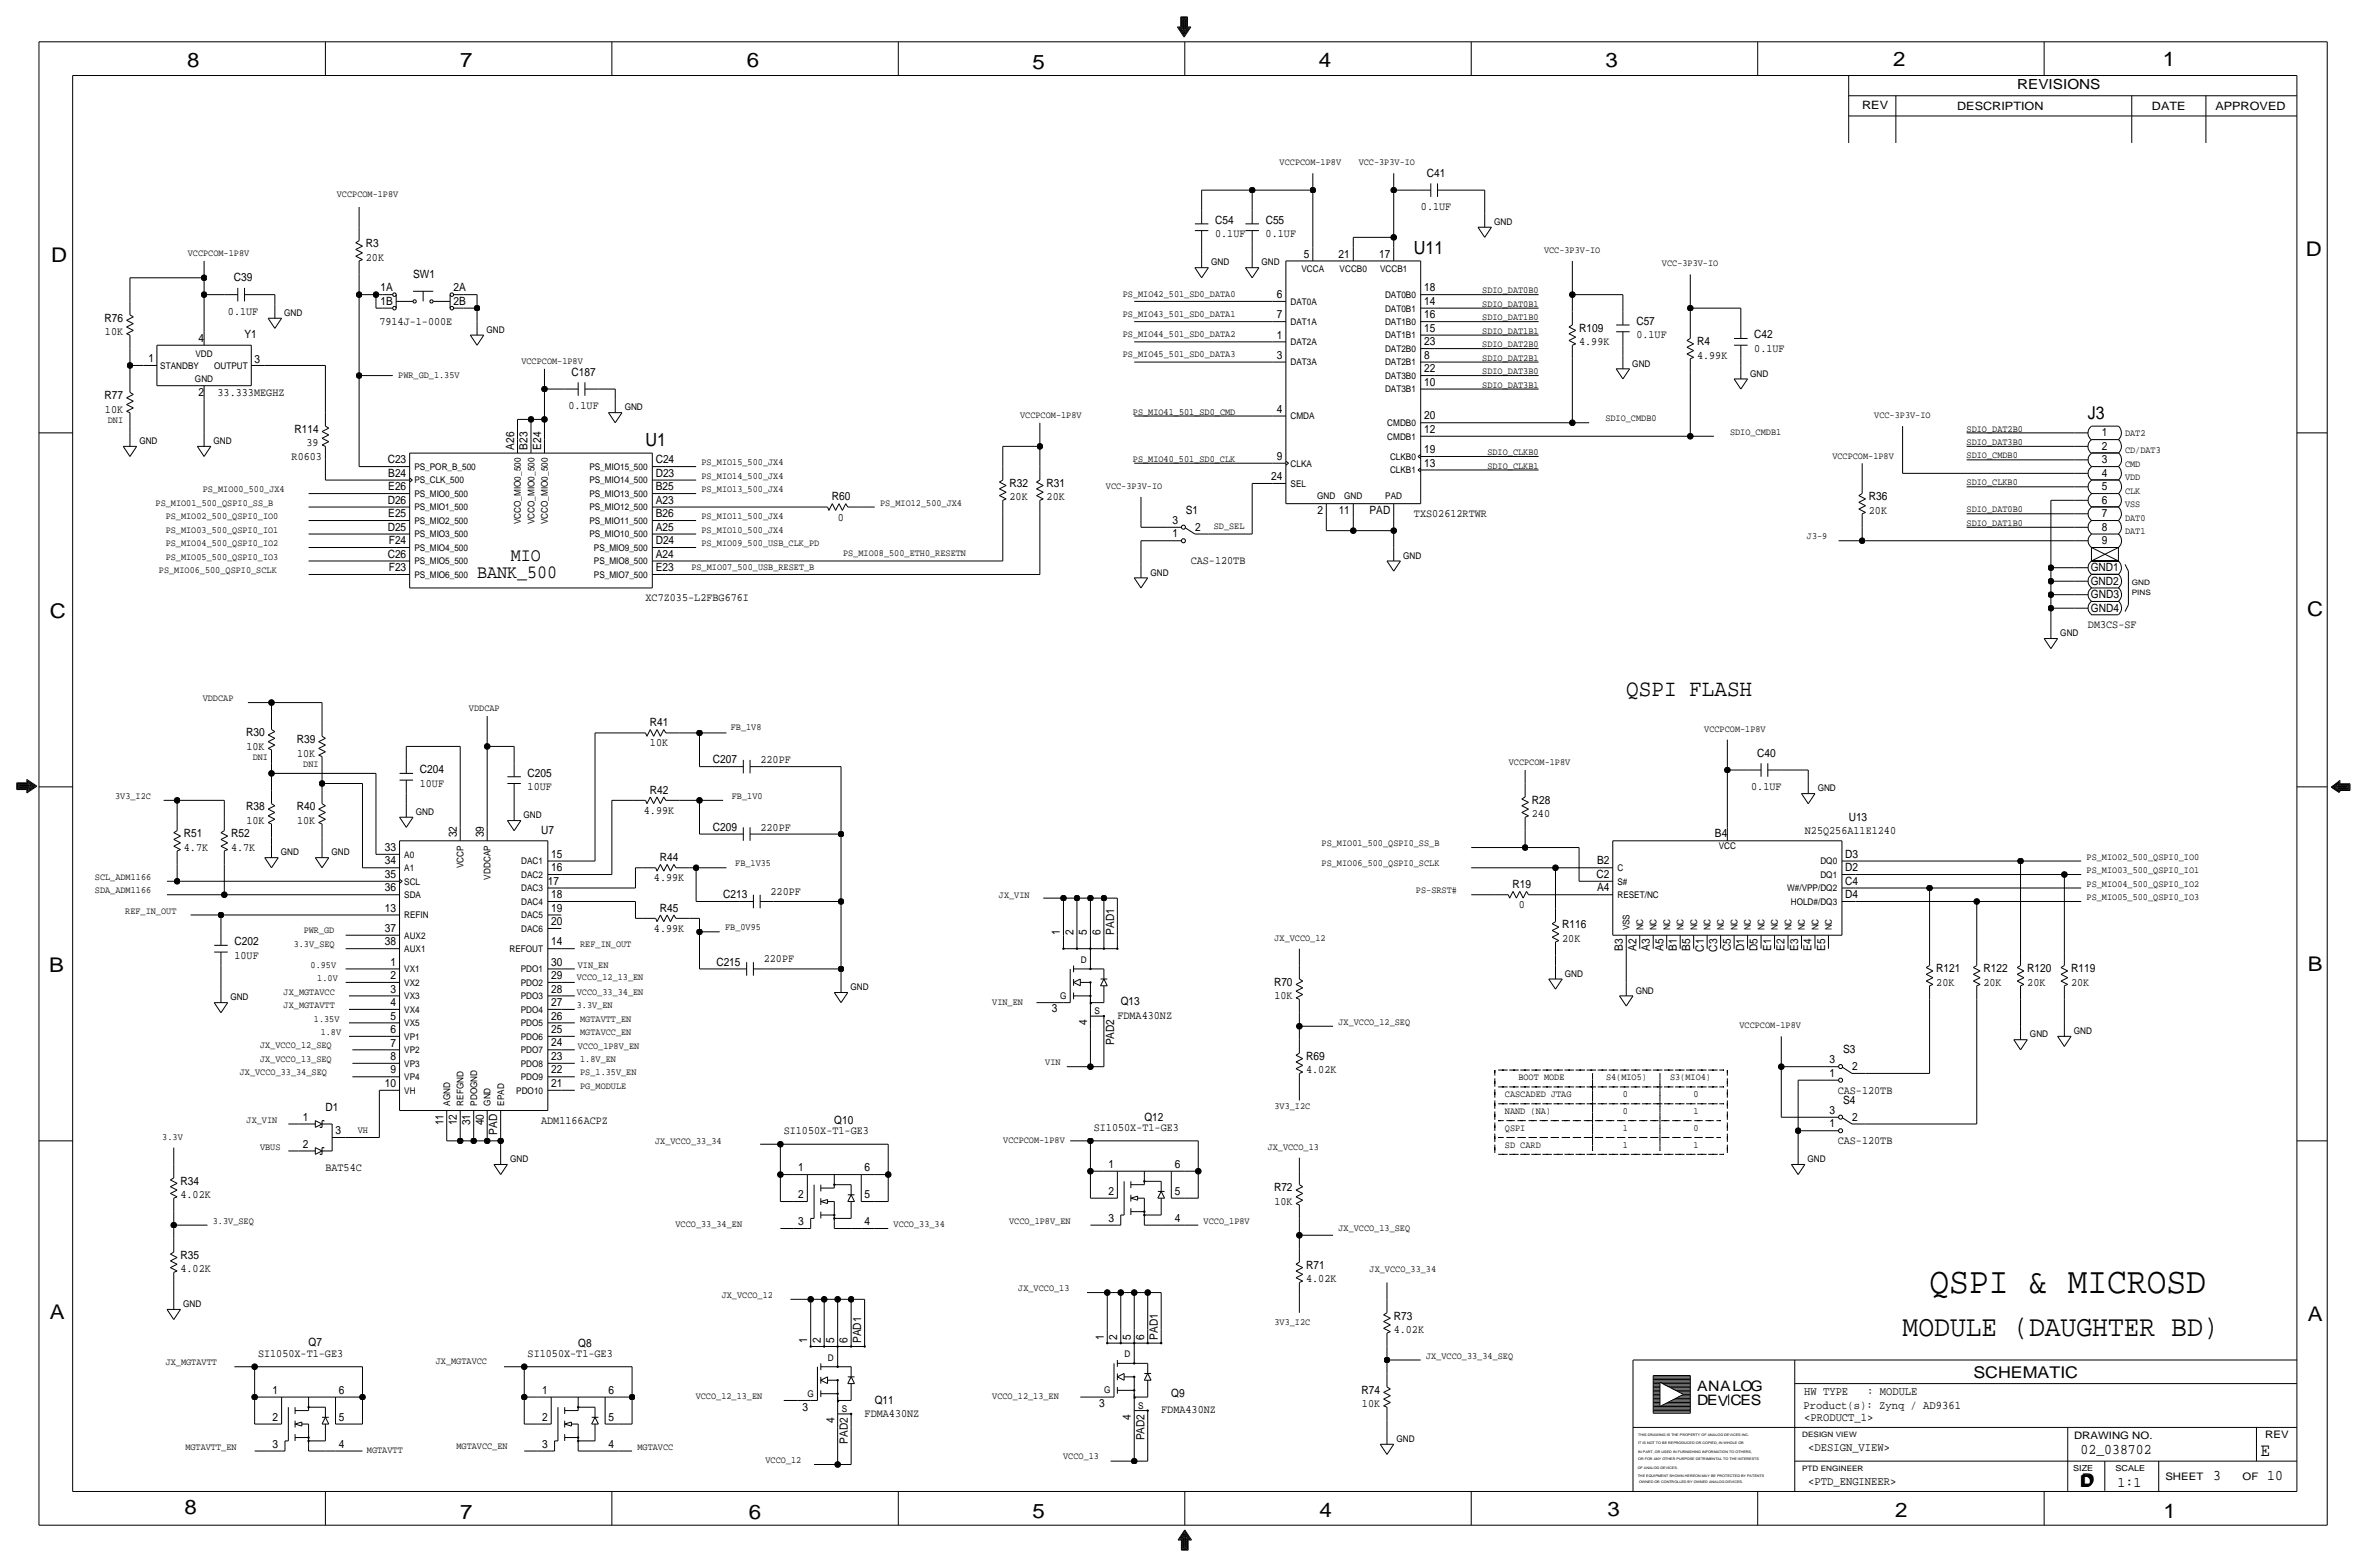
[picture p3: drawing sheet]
<svg xmlns="http://www.w3.org/2000/svg" width="892mm" height="590mm" viewBox="0 0 892 590" stroke-linecap="round" stroke-linejoin="round" font-family="sans-serif">
<defs><g id="words">
<text font-size="13.9" x="727.2" y="486.9">QSPI &amp; MICROSD</text>
<text font-size="11.1" x="717" y="503.4">MODULE (DAUGHTER BD)</text>
<text font-size="8.9" x="612.9" y="262.1">QSPI FLASH</text>
<g font-size="7.6">
<text x="70.6" y="25.4">8</text>
<text x="173.4" y="25.4">7</text>
<text x="281.4" y="25.1">6</text>
<text x="389.1" y="26.2">5</text>
<text x="497" y="25.4">4</text>
<text x="605" y="25.1">3</text>
<text x="713.4" y="24.9">2</text>
<text x="815" y="24.9">1</text>
<text x="19.3" y="98.8">D</text>
<text x="868.9" y="96.5">D</text>
<text x="18.8" y="232.7">C</text>
<text x="869.4" y="232.1">C</text>
<text x="869.6" y="365.8">B</text>
<text x="18.5" y="366">B</text>
<text x="18.8" y="496.8">A</text>
<text x="869.6" y="497.6">A</text>
<text x="69.6" y="570.5">8</text>
<text x="173.4" y="572.3">7</text>
<text x="282.2" y="572.3">6</text>
<text x="389.1" y="571.7">5</text>
<text x="497.3" y="571.5">4</text>
<text x="605.7" y="571.2">3</text>
<text x="714.2" y="571.5">2</text>
<text x="815.3" y="572">1</text>
</g>
<g font-size="7.1">
<text x="192.5" y="211.3">MIO</text>
<text x="179.8" y="217.7">BANK_500</text>
</g>
<text font-size="7" x="851.9" y="548.4">E</text>
<g font-size="6.8">
<text x="532.8" y="95.8">U11</text>
<text x="243.3" y="168.1">U1</text>
</g>
<text font-size="6.7" x="786.8" y="158">J3</text>
<g font-size="6.1">
<text x="743.7" y="518.9">SCHEMATIC</text>
<text x="783.8" y="560.3">D</text>
<text x="784.3" y="559.8">D</text>
</g>
<g font-size="5.6">
<text x="784" y="547.9">02_038702</text>
<text x="834.1" y="557.5">3</text>
<text x="854.4" y="557.5">10</text>
<text x="798" y="560.1">1:1</text>
</g>
<g font-size="5.4">
<text x="639.5" y="524.2">ANALOG</text>
<text x="639.5" y="529.3">DEV</text>
<text x="652.1" y="529.3">CES</text>
</g>
<text font-size="5.2" x="760.2" y="33.5">REVISIONS</text>
<g font-size="4.4">
<text x="679.9" y="525.5">HW TYPE</text>
<text x="703.6" y="525.5">: MODULE</text>
<text x="679.7" y="530.9">Product(s): Zynq / AD9361</text>
<text x="679.9" y="535.2">&lt;PRODUCT_1&gt;</text>
<text x="681.4" y="546.6">&lt;DESIGN_VIEW&gt;</text>
<text x="681.4" y="559.3">&lt;PTD_ENGINEER&gt;</text>
</g>
<g font-size="4.3">
<text x="701.8" y="41.1">REV</text>
<text x="737.6" y="41.4">DESCRIPTION</text>
<text x="811" y="41.4">DATE</text>
<text x="834.8" y="41.4">APPROVED</text>
<text x="537.7" y="66.6">C41</text>
<text x="535.5" y="79.2">0.1UF</text>
<text x="457.9" y="84.3">C54</text>
<text x="457.9" y="89.4">0.1UF</text>
<text x="477" y="89.4">0.1UF</text>
<text x="477" y="84.3">C55</text>
<text x="137.9" y="93.2">R3</text>
<text x="137.9" y="98.3">20K</text>
<text x="491.4" y="97">5</text>
<text x="504.5" y="97">21</text>
<text x="519.7" y="97">17</text>
<text x="88.1" y="105.9">C39</text>
<text x="155.7" y="104.6">SW1</text>
<text x="143.4" y="109.7">1A</text>
<text x="170.9" y="109.7">2A</text>
<text x="481.2" y="112.3">6</text>
<text x="536.7" y="109.7">18</text>
<text x="85.9" y="118.6">0.1UF</text>
<text x="143.4" y="114.8">1B</text>
<text x="170.9" y="114.8">2B</text>
<text x="481.2" y="119.9">7</text>
<text x="536.7" y="119.9">16</text>
<text x="536.7" y="114.8">14</text>
<text x="39.4" y="121.2">R76</text>
<text x="143" y="122.4">7914J-1-000E</text>
<text x="536.7" y="125">15</text>
<text x="595.1" y="125">R109</text>
<text x="616.7" y="122.4">C57</text>
<text x="39.6" y="126.2">10K</text>
<text x="74.8" y="128.8">4</text>
<text x="92.2" y="127.5">Y1</text>
<text x="481.2" y="127.5">1</text>
<text x="536.7" y="130.1">23</text>
<text x="595.1" y="130">4.99K</text>
<text x="616.7" y="127.5">0.1UF</text>
<text x="639.5" y="130">R4</text>
<text x="661.1" y="127.5">C42</text>
<text x="56" y="136.4">1</text>
<text x="96" y="136.7">3</text>
<text x="481.2" y="135.1">3</text>
<text x="536.7" y="135.1">8</text>
<text x="639.5" y="135.1">4.99K</text>
<text x="661.1" y="132.6">0.1UF</text>
<text x="215.3" y="141.5">C187</text>
<text x="536.7" y="140.2">22</text>
<text x="74.8" y="149.1">2</text>
<text x="82" y="149.1">33.333MEGHZ</text>
<text x="536.7" y="145.3">10</text>
<text x="39.4" y="150.4">R77</text>
<text x="39.6" y="155.4">10K</text>
<text x="214.2" y="154.2">0.1UF</text>
<text x="481.2" y="155.5">4</text>
<text x="536.7" y="158">20</text>
<text x="111" y="163.1">R114</text>
<text x="536.7" y="163.1">12</text>
<text x="792.1" y="164.3">1</text>
<text x="109.9" y="173.2">R0603</text>
<text x="115.5" y="168.1">39</text>
<text x="193.8" y="169.4" transform="rotate(-90 193.8 169.4)">A26</text>
<text x="198.8" y="169.4" transform="rotate(-90 198.8 169.4)">B23</text>
<text x="203.9" y="169.4" transform="rotate(-90 203.9 169.4)">E24</text>
<text x="481.2" y="173.3">9</text>
<text x="536.7" y="170.7">19</text>
<text x="792.1" y="169.4">2</text>
<text x="146.1" y="174.5">C23</text>
<text x="146.3" y="179.6">B24</text>
<text x="247.1" y="174.5">C24</text>
<text x="247.1" y="179.6">D23</text>
<text x="536.7" y="175.8">13</text>
<text x="792.1" y="179.6">4</text>
<text x="792.1" y="174.5">3</text>
<text x="146.3" y="184.7">E26</text>
<text x="247.1" y="184.7">B25</text>
<text x="380.4" y="183.4">R32</text>
<text x="394.4" y="183.4">R31</text>
<text x="479.1" y="180.9">24</text>
<text x="792.1" y="184.7">5</text>
<text x="146.1" y="189.7">D26</text>
<text x="247.1" y="189.7">A23</text>
<text x="313.4" y="188.5">R60</text>
<text x="380.4" y="188.5">20K</text>
<text x="394.4" y="188.5">20K</text>
<text x="704.3" y="188.5">R36</text>
<text x="792.1" y="189.7">6</text>
<text x="146.3" y="194.8">E25</text>
<text x="247.1" y="194.8">B26</text>
<text x="315.8" y="196.1">0</text>
<text x="441.8" y="197.4">3</text>
<text x="446.9" y="193.6">S1</text>
<text x="496.4" y="193.6">2</text>
<text x="504.5" y="193.6">11</text>
<text x="516.1" y="193.6">PAD</text>
<text x="532.8" y="194.8">TXS02612RTWR</text>
<text x="704.3" y="193.5">20K</text>
<text x="792.1" y="194.8">7</text>
<text x="146.1" y="199.9">D25</text>
<text x="247.1" y="199.9">A25</text>
<text x="441.8" y="202.4">1</text>
<text x="450.3" y="199.9">2</text>
<text x="792.1" y="199.9">8</text>
<text x="146.5" y="205">F24</text>
<text x="247.1" y="205">D24</text>
<text x="792.1" y="205">9</text>
<text x="146.1" y="210">C26</text>
<text x="146.5" y="215.1">F23</text>
<text x="247.1" y="210">A24</text>
<text x="247.1" y="215.1">E23</text>
<text x="448.7" y="212.5">CAS-120TB</text>
<text x="787.9" y="215.1">GND1</text>
<text x="787.9" y="220.2">GND2</text>
<text x="243.3" y="226.6">XC7Z035-L2FBG676I</text>
<text x="787.9" y="225.3">GND3</text>
<text x="787.9" y="230.4">GND4</text>
<text x="786.8" y="236.7">DM3CS-SF</text>
<text x="244.9" y="273.6">R41</text>
<text x="92.8" y="277.4">R30</text>
<text x="111.8" y="279.9">R39</text>
<text x="244.9" y="281.2">10K</text>
<text x="92.9" y="282.4">10K</text>
<text x="111.9" y="285">10K</text>
<text x="268.7" y="287.5">C207</text>
<text x="286.6" y="287.5">220PF</text>
<text x="662.2" y="285">C40</text>
<text x="158.2" y="291.3">C204</text>
<text x="198.8" y="292.6">C205</text>
<text x="158.2" y="296.4">10UF</text>
<text x="198.8" y="297.7">10UF</text>
<text x="244.9" y="299">R42</text>
<text x="659.9" y="297.7">0.1UF</text>
<text x="92.8" y="305.3">R38</text>
<text x="111.8" y="305.3">R40</text>
<text x="577.3" y="302.8">R28</text>
<text x="92.9" y="310.4">10K</text>
<text x="111.9" y="310.4">10K</text>
<text x="242.6" y="306.6">4.99K</text>
<text x="577.3" y="307.8">240</text>
<text x="696.7" y="309.1">U13</text>
<text x="69.3" y="315.5">R51</text>
<text x="87.1" y="315.5">R52</text>
<text x="172.2" y="315.5" transform="rotate(-90 172.2 315.5)">32</text>
<text x="182.3" y="315.5" transform="rotate(-90 182.3 315.5)">39</text>
<text x="203.9" y="314.2">U7</text>
<text x="268.7" y="312.9">C209</text>
<text x="286.6" y="312.9">220PF</text>
<text x="646.3" y="315.5">B4</text>
<text x="680.2" y="314.2">N25Q256A11E1240</text>
<text x="69.3" y="320.5">4.7K</text>
<text x="87.1" y="320.5">4.7K</text>
<text x="145.1" y="320.5">33</text>
<text x="207.7" y="323.1">15</text>
<text x="695.4" y="323.1">D3</text>
<text x="145.1" y="325.6">34</text>
<text x="207.7" y="328.2">16</text>
<text x="248.7" y="324.4">R44</text>
<text x="601.8" y="325.6">B2</text>
<text x="695.4" y="328.2">D2</text>
<text x="145.1" y="335.8">36</text>
<text x="145.1" y="330.7">35</text>
<text x="206.5" y="333.3">17</text>
<text x="246.4" y="332">4.99K</text>
<text x="570" y="334.5">R19</text>
<text x="601.6" y="330.7">C2</text>
<text x="601.8" y="335.8">A4</text>
<text x="695.4" y="333.2">C4</text>
<text x="207.7" y="338.3">18</text>
<text x="272.5" y="338.3">C213</text>
<text x="290.4" y="337.1">220PF</text>
<text x="695.4" y="338.3">D4</text>
<text x="145.1" y="343.4">13</text>
<text x="207.7" y="343.4">19</text>
<text x="248.7" y="343.4">R45</text>
<text x="572.3" y="342.1">0</text>
<text x="145.1" y="351">37</text>
<text x="207.7" y="348.5">20</text>
<text x="246.4" y="351">4.99K</text>
<text x="399.4" y="352.1" transform="rotate(-90 399.4 352.1)">1</text>
<text x="404.5" y="352.1" transform="rotate(-90 404.5 352.1)">2</text>
<text x="409.6" y="352.1" transform="rotate(-90 409.6 352.1)">5</text>
<text x="414.7" y="352.1" transform="rotate(-90 414.7 352.1)">6</text>
<text x="419.8" y="352.1" transform="rotate(-90 419.8 352.1)">PAD1</text>
<text x="588.7" y="349.8">R116</text>
<text x="88.3" y="356.1">C202</text>
<text x="145.1" y="356.1">38</text>
<text x="207.7" y="356.1">14</text>
<text x="588.7" y="354.8">20K</text>
<text x="611.6" y="358.2" transform="rotate(-90 611.6 358.2)">B3</text>
<text x="616.7" y="358.2" transform="rotate(-90 616.7 358.2)">A2</text>
<text x="621.7" y="358.2" transform="rotate(-90 621.7 358.2)">A3</text>
<text x="626.8" y="358.2" transform="rotate(-90 626.8 358.2)">A5</text>
<text x="631.9" y="358.2" transform="rotate(-90 631.9 358.2)">B1</text>
<text x="637" y="358.2" transform="rotate(-90 637 358.2)">B5</text>
<text x="642.1" y="358.5" transform="rotate(-90 642.1 358.5)">C1</text>
<text x="647.1" y="358.5" transform="rotate(-90 647.1 358.5)">C3</text>
<text x="88.3" y="361.2">10UF</text>
<text x="147.2" y="363.7">1</text>
<text x="207.7" y="363.7">30</text>
<text x="270" y="363.7">C215</text>
<text x="287.8" y="362.5">220PF</text>
<text x="147.2" y="368.8">2</text>
<text x="207.7" y="368.8">29</text>
<text x="480.1" y="371.3">R70</text>
<text x="729.7" y="371.3">20K</text>
<text x="729.7" y="366.3">R121</text>
<text x="747.5" y="371.3">20K</text>
<text x="747.5" y="366.3">R122</text>
<text x="764" y="371.3">20K</text>
<text x="764" y="366.3">R120</text>
<text x="780.5" y="371.3">20K</text>
<text x="780.5" y="366.3">R119</text>
<text x="147.2" y="373.9">3</text>
<text x="207.7" y="373.9">28</text>
<text x="480.2" y="376.4">10K</text>
<text x="147.2" y="379">4</text>
<text x="207.7" y="379">27</text>
<text x="396.4" y="381.3">3</text>
<text x="421.1" y="383.8">FDMA430NZ</text>
<text x="422.4" y="378.8">Q13</text>
<text x="147.2" y="384.1">5</text>
<text x="147.2" y="389.1">6</text>
<text x="207.7" y="389.1">25</text>
<text x="207.7" y="384.1">26</text>
<text x="409.7" y="386" transform="rotate(-90 409.7 386)">4</text>
<text x="147.2" y="394.2">7</text>
<text x="207.7" y="394.2">24</text>
<text x="419.9" y="393.8" transform="rotate(-90 419.9 393.8)">PAD2</text>
<text x="147.2" y="399.3">8</text>
<text x="207.7" y="399.3">23</text>
<text x="492.2" y="399.3">R69</text>
<text x="689.5" y="400.6">3</text>
<text x="694.5" y="396.8">S3</text>
<text x="147.2" y="404.4">9</text>
<text x="207.7" y="404.4">22</text>
<text x="492.2" y="404.4">4.02K</text>
<text x="689.5" y="405.6">1</text>
<text x="698" y="403.1">2</text>
<text x="145.1" y="409.5">10</text>
<text x="207.7" y="409.4">21</text>
<text x="692.5" y="411.9">CAS-120TB</text>
<text x="122.6" y="418.3">D1</text>
<text x="689.5" y="419.6">3</text>
<text x="694.5" y="415.8">S4</text>
<text x="114.2" y="422.1">1</text>
<text x="167.1" y="423.9" transform="rotate(-90 167.1 423.9)">11</text>
<text x="172.2" y="423.9" transform="rotate(-90 172.2 423.9)">12</text>
<text x="177.2" y="423.9" transform="rotate(-90 177.2 423.9)">31</text>
<text x="182.3" y="423.9" transform="rotate(-90 182.3 423.9)">40</text>
<text x="203.9" y="423.4">ADM1166ACPZ</text>
<text x="314.4" y="423.4">Q10</text>
<text x="412.2" y="426">SI1050X-T1-GE3</text>
<text x="431.2" y="422.1">Q12</text>
<text x="689.5" y="424.7">1</text>
<text x="698" y="422.2">2</text>
<text x="126.4" y="427.2">3</text>
<text x="187.4" y="427.5" transform="rotate(-90 187.4 427.5)">PAD</text>
<text x="295.4" y="427.2">SI1050X-T1-GE3</text>
<text x="692.5" y="431">CAS-120TB</text>
<text x="114.2" y="432.3">2</text>
<text x="122.6" y="441.2">BAT54C</text>
<text x="300.8" y="441.2">1</text>
<text x="325.8" y="441.2">6</text>
<text x="417.7" y="439.9">1</text>
<text x="442.7" y="439.9">6</text>
<text x="68" y="446.3">R34</text>
<text x="480.1" y="448.8">R72</text>
<text x="68" y="451.4">4.02K</text>
<text x="300.8" y="451.3">2</text>
<text x="325.8" y="451.3">5</text>
<text x="417.7" y="450.1">2</text>
<text x="442.7" y="450.1">5</text>
<text x="480.2" y="453.9">10K</text>
<text x="300.8" y="461.5">3</text>
<text x="325.8" y="461.5">4</text>
<text x="417.7" y="460.2">3</text>
<text x="442.7" y="460.2">4</text>
<text x="68" y="479.3">4.02K</text>
<text x="68" y="474.2">R35</text>
<text x="492.2" y="478">R71</text>
<text x="492.2" y="483.1">4.02K</text>
<text x="525.2" y="497.1">R73</text>
<text x="525.2" y="502.2">4.02K</text>
<text x="116.3" y="507.2">Q7</text>
<text x="217.9" y="507.2">Q8</text>
<text x="304.2" y="506" transform="rotate(-90 304.2 506)">1</text>
<text x="309.3" y="506" transform="rotate(-90 309.3 506)">2</text>
<text x="314.4" y="506" transform="rotate(-90 314.4 506)">5</text>
<text x="319.4" y="506" transform="rotate(-90 319.4 506)">6</text>
<text x="324.6" y="506" transform="rotate(-90 324.6 506)">PAD1</text>
<text x="416" y="504.7" transform="rotate(-90 416 504.7)">1</text>
<text x="421" y="504.7" transform="rotate(-90 421 504.7)">2</text>
<text x="426.1" y="504.7" transform="rotate(-90 426.1 504.7)">5</text>
<text x="431.2" y="504.7" transform="rotate(-90 431.2 504.7)">6</text>
<text x="436.3" y="504.7" transform="rotate(-90 436.3 504.7)">PAD1</text>
<text x="97.2" y="511">SI1050X-T1-GE3</text>
<text x="198.8" y="511">SI1050X-T1-GE3</text>
<text x="102.7" y="525">1</text>
<text x="127.7" y="525">6</text>
<text x="204.3" y="525">1</text>
<text x="229.3" y="525">6</text>
<text x="441.4" y="526.3">Q9</text>
<text x="513.1" y="525">R74</text>
<text x="302.4" y="531.4">3</text>
<text x="325.8" y="533.7">FDMA430NZ</text>
<text x="329.6" y="528.8">Q11</text>
<text x="414.2" y="530.1">3</text>
<text x="437.6" y="532.4">FDMA430NZ</text>
<text x="513.3" y="530.1">10K</text>
<text x="102.7" y="535.2">2</text>
<text x="127.7" y="535.2">5</text>
<text x="204.3" y="535.2">2</text>
<text x="229.3" y="535.2">5</text>
<text x="314.5" y="536" transform="rotate(-90 314.5 536)">4</text>
<text x="426.2" y="534.8" transform="rotate(-90 426.2 534.8)">4</text>
<text x="102.7" y="545.3">3</text>
<text x="127.7" y="545.3">4</text>
<text x="204.3" y="545.3">3</text>
<text x="229.3" y="545.3">4</text>
<text x="319.5" y="543.9" transform="rotate(-90 319.5 543.9)">PAD2</text>
<text x="431.3" y="542.6" transform="rotate(-90 431.3 542.6)">PAD2</text>
</g>
<g font-size="4.2">
<text x="652.2" y="358.4" transform="rotate(-90 652.2 358.4)">C5</text>
<text x="657.3" y="358.4" transform="rotate(-90 657.3 358.4)">D1</text>
<text x="662.4" y="358.4" transform="rotate(-90 662.4 358.4)">D5</text>
<text x="667.5" y="358.2" transform="rotate(-90 667.5 358.2)">E1</text>
<text x="672.5" y="358.2" transform="rotate(-90 672.5 358.2)">E2</text>
<text x="677.6" y="358.2" transform="rotate(-90 677.6 358.2)">E3</text>
<text x="682.7" y="358.2" transform="rotate(-90 682.7 358.2)">E4</text>
<text x="687.8" y="358.2" transform="rotate(-90 687.8 358.2)">E5</text>
</g>
<g font-size="3.9">
<text x="781.6" y="542.1">DRAWING NO.</text>
<text x="853.6" y="541.8">REV</text>
<text x="816" y="557.4">SHEET</text>
<text x="845.1" y="557.5">OF</text>
</g>
<g font-size="3.6">
<text x="482.2" y="62.2">VCCPCOM-1P8V</text>
<text x="512" y="62.2">VCC-3P3V-IO</text>
<text x="126.9" y="74.3">VCCPCOM-1P8V</text>
<text x="581.9" y="95.3">VCC-3P3V-IO</text>
<text x="70.8" y="96.5">VCCPCOM-1P8V</text>
<text x="626.3" y="100.3">VCC-3P3V-IO</text>
<text x="423.1" y="111.8">PS_MIO42_501_SD0_DATA0</text>
<text x="558.6" y="110.5">SDIO_DAT0B0</text>
<text x="423.1" y="119.4">PS_MIO43_501_SD0_DATA1</text>
<text x="558.6" y="115.6">SDIO_DAT0B1</text>
<text x="558.6" y="125.7">SDIO_DAT1B1</text>
<text x="558.6" y="120.7">SDIO_DAT1B0</text>
<text x="423.1" y="127">PS_MIO44_501_SD0_DATA2</text>
<text x="558.6" y="130.8">SDIO_DAT2B0</text>
<text x="196.5" y="137.2">VCCPCOM-1P8V</text>
<text x="423.1" y="134.6">PS_MIO45_501_SD0_DATA3</text>
<text x="558.6" y="135.9">SDIO_DAT2B1</text>
<text x="150.1" y="142.2">PWR_GD_1.35V</text>
<text x="558.6" y="141">SDIO_DAT3B0</text>
<text x="558.6" y="146">SDIO_DAT3B1</text>
<text x="40.6" y="159.3">DNI</text>
<text x="384.4" y="157.5">VCCPCOM-1P8V</text>
<text x="426.9" y="156.2">PS_MIO41_501_SD0_CMD</text>
<text x="605" y="158.7">SDIO_CMDB0</text>
<text x="706.3" y="157.5">VCC-3P3V-IO</text>
<text x="652" y="163.8">SDIO_CMDB1</text>
<text x="741.1" y="167.6">SDIO_DAT3B0</text>
<text x="741.1" y="162.6">SDIO_DAT2B0</text>
<text x="800.8" y="164.3">DAT2</text>
<text x="426.9" y="174">PS_MIO40_501_SD0_CLK</text>
<text x="560.5" y="171.4">SDIO_CLKB0</text>
<text x="690.5" y="172.7">VCCPCOM-1P8V</text>
<text x="741.1" y="172.7">SDIO_CMDB0</text>
<text x="800.8" y="170.7">CD/DAT3</text>
<text x="264.4" y="175.3">PS_MIO15_500_JX4</text>
<text x="560.5" y="176.5">SDIO_CLKB1</text>
<text x="800.8" y="175.8">CMD</text>
<text x="76.4" y="185.4">PS_MIO00_500_JX4</text>
<text x="264.4" y="180.3">PS_MIO14_500_JX4</text>
<text x="264.4" y="185.4">PS_MIO13_500_JX4</text>
<text x="416.8" y="184.1">VCC-3P3V-IO</text>
<text x="741.1" y="182.9">SDIO_CLKB0</text>
<text x="800.8" y="180.9">VDD</text>
<text x="800.8" y="185.9">CLK</text>
<text x="58.6" y="190.5">PS_MIO01_500_QSPI0_SS_B</text>
<text x="331.7" y="190.5">PS_MIO12_500_JX4</text>
<text x="800.8" y="191">VSS</text>
<text x="62.4" y="195.6">PS_MIO02_500_QSPI0_IO0</text>
<text x="264.4" y="195.6">PS_MIO11_500_JX4</text>
<text x="741.1" y="193">SDIO_DAT0B0</text>
<text x="800.8" y="196.1">DAT0</text>
<text x="62.4" y="200.7">PS_MIO03_500_QSPI0_IO1</text>
<text x="264.4" y="200.7">PS_MIO10_500_JX4</text>
<text x="457.4" y="199.4">SD_SEL</text>
<text x="680.9" y="203.2">J3-9</text>
<text x="741.1" y="198.1">SDIO_DAT1B0</text>
<text x="800.8" y="201.2">DAT1</text>
<text x="62.4" y="205.7">PS_MIO04_500_QSPI0_IO2</text>
<text x="264.4" y="205.7">PS_MIO09_500_USB_CLK_PD</text>
<text x="317.7" y="209.5">PS_MIO08_500_ETH0_RESETN</text>
<text x="59.9" y="215.9">PS_MIO06_500_QSPI0_SCLK</text>
<text x="62.4" y="210.8">PS_MIO05_500_QSPI0_IO3</text>
<text x="260.6" y="214.6">PS_MIO07_500_USB_RESET_B</text>
<text x="76.4" y="264.2">VDDCAP</text>
<text x="176.7" y="268">VDDCAP</text>
<text x="275.4" y="275.1">FB_1V8</text>
<text x="642.3" y="275.6">VCCPCOM-1P8V</text>
<text x="95.2" y="286.3">DNI</text>
<text x="114.3" y="288.8">DNI</text>
<text x="568.6" y="288.3">VCCPCOM-1P8V</text>
<text x="43.4" y="301">3V3_I2C</text>
<text x="275.8" y="301">FB_1V0</text>
<text x="498" y="318.8">PS_MIO01_500_QSPI0_SS_B</text>
<text x="786.3" y="323.9">PS_MIO02_500_QSPI0_IO0</text>
<text x="277.1" y="326.4">FB_1V35</text>
<text x="498" y="326.4">PS_MIO06_500_QSPI0_SCLK</text>
<text x="786.3" y="328.9">PS_MIO03_500_QSPI0_IO1</text>
<text x="35.8" y="331.5">SCL_ADM1166</text>
<text x="786.3" y="334">PS_MIO04_500_QSPI0_IO2</text>
<text x="35.8" y="336.6">SDA_ADM1166</text>
<text x="376.4" y="338.2">JX_VIN</text>
<text x="533.6" y="336.5">PS-SRST#</text>
<text x="786.3" y="339.1">PS_MIO05_500_QSPI0_IO3</text>
<text x="47.2" y="344.2">REF_IN_OUT</text>
<text x="114.5" y="351.6">PWR_GD</text>
<text x="273.3" y="350.5">FB_0V95</text>
<text x="110.7" y="356.9">3.3V_SEQ</text>
<text x="218.6" y="356.9">REF_IN_OUT</text>
<text x="480.3" y="354.3">JX_VCCO_12</text>
<text x="117" y="364.5">0.95V</text>
<text x="217.7" y="364.5">VIN_EN</text>
<text x="119.6" y="369.6">1.0V</text>
<text x="217.4" y="369.2">VCCO_12_13_EN</text>
<text x="106.9" y="374.7">JX_MGTAVCC</text>
<text x="217.4" y="374.6">VCCO_33_34_EN</text>
<text x="106.9" y="379.7">JX_MGTAVTT</text>
<text x="217.4" y="379.7">3.3V_EN</text>
<text x="373.9" y="378.5">VIN_EN</text>
<text x="118.3" y="384.8">1.35V</text>
<text x="120.9" y="389.9">1.8V</text>
<text x="218.6" y="389.9">MGTAVCC_EN</text>
<text x="218.6" y="384.8">MGTAVTT_EN</text>
<text x="504.4" y="386.1">JX_VCCO_12_SEQ</text>
<text x="655.5" y="387.3">VCCPCOM-1P8V</text>
<text x="98" y="395">JX_VCCO_12_SEQ</text>
<text x="217.7" y="395">VCCO_1P8V_EN</text>
<text x="98" y="400.1">JX_VCCO_13_SEQ</text>
<text x="218.6" y="400.1">1.8V_EN</text>
<text x="393.9" y="401.3">VIN</text>
<text x="90.4" y="405.1">JX_VCCO_33_34_SEQ</text>
<text x="218.6" y="405.1">PS_1.35V_EN</text>
<text x="572.2" y="406.9">BOOT MODE</text>
<text x="605.2" y="406.9">S4(MIO5)</text>
<text x="629.4" y="406.9">S3(MIO4)</text>
<text x="218.6" y="410.2">PG_MODULE</text>
<text x="567.1" y="413.3">CASCADED JTAG</text>
<text x="611.6" y="413.3">0</text>
<text x="638.3" y="413.3">0</text>
<text x="480.3" y="417.8">3V3_I2C</text>
<text x="567.1" y="419.6">NAND (NA)</text>
<text x="611.6" y="419.6">0</text>
<text x="638.3" y="419.6">1</text>
<text x="92.9" y="422.9">JX_VIN</text>
<text x="567.1" y="426">QSPI</text>
<text x="611.6" y="426">1</text>
<text x="638.3" y="426">0</text>
<text x="61.2" y="429.3">3.3V</text>
<text x="134.8" y="426.7">VH</text>
<text x="246.9" y="430.9">JX_VCCO_33_34</text>
<text x="378.1" y="430.5">VCCPCOM-1P8V</text>
<text x="98" y="433.1">VBUS</text>
<text x="477.7" y="433.1">JX_VCCO_13</text>
<text x="567.1" y="432.3">SD CARD</text>
<text x="611.6" y="432.3">1</text>
<text x="638.3" y="432.3">1</text>
<text x="80.2" y="461">3.3V_SEQ</text>
<text x="380.3" y="461.1">VCCO_1P8V_EN</text>
<text x="453.6" y="461">VCCO_1P8V</text>
<text x="254.6" y="462.3">VCCO_33_34_EN</text>
<text x="336.8" y="462.3">VCCO_33_34</text>
<text x="504.4" y="463.5">JX_VCCO_13_SEQ</text>
<text x="516.1" y="479.2">JX_VCCO_33_34</text>
<text x="272" y="489">JX_VCCO_12</text>
<text x="383.7" y="486.4">JX_VCCO_13</text>
<text x="480.3" y="499.1">3V3_I2C</text>
<text x="62.4" y="514.4">JX_MGTAVTT</text>
<text x="164.2" y="513.7">JX_MGTAVCC</text>
<text x="537.4" y="511.8">JX_VCCO_33_34_SEQ</text>
<text x="262.2" y="527">VCCO_12_13_EN</text>
<text x="373.9" y="527">VCCO_12_13_EN</text>
<text x="172" y="545.7">MGTAVCC_EN</text>
<text x="69.9" y="546.4">MGTAVTT_EN</text>
<text x="138.3" y="547.2">MGTAVTT</text>
<text x="240.2" y="546.1">MGTAVCC</text>
<text x="288.5" y="551.2">VCCO_12</text>
<text x="400.7" y="549.6">VCCO_13</text>
</g>
<g font-size="3.5">
<text x="563.1" y="84.7">GND</text>
<text x="456.4" y="100">GND</text>
<text x="475.4" y="100">GND</text>
<text x="490.5" y="102.6">VCCA</text>
<text x="504.8" y="102.6">VCCB0</text>
<text x="520.1" y="102.6">VCCB1</text>
<text x="521.9" y="112.3">DAT0B0</text>
<text x="107.1" y="119">GND</text>
<text x="486.4" y="114.8">DAT0A</text>
<text x="521.9" y="117.3">DAT0B1</text>
<text x="183.3" y="125.4">GND</text>
<text x="486.4" y="122.4">DAT1A</text>
<text x="521.9" y="122.4">DAT1B0</text>
<text x="486.4" y="130">DAT2A</text>
<text x="521.9" y="127.5">DAT1B1</text>
<text x="73.7" y="134.4">VDD</text>
<text x="486.4" y="137.7">DAT3A</text>
<text x="521.9" y="137.7">DAT2B1</text>
<text x="521.9" y="132.6">DAT2B0</text>
<text x="60.4" y="138.9">STANDBY</text>
<text x="80.7" y="138.9">OUTPUT</text>
<text x="521.9" y="142.7">DAT3B0</text>
<text x="615.1" y="138.1">GND</text>
<text x="659.6" y="141.9">GND</text>
<text x="73.5" y="144">GND</text>
<text x="521.9" y="147.8">DAT3B1</text>
<text x="235.4" y="154.6">GND</text>
<text x="486.4" y="158">CMDA</text>
<text x="522.8" y="160.5">CMDB0</text>
<text x="52.5" y="167.3">GND</text>
<text x="80.5" y="167.3">GND</text>
<text x="522.8" y="165.6">CMDB1</text>
<text x="523.8" y="173.2">CLKB0</text>
<text x="156.2" y="177">PS_POR_B_500</text>
<text x="222.1" y="177">PS_MIO15_500</text>
<text x="486.4" y="175.8">CLKA</text>
<text x="523.8" y="178.3">CLKB1</text>
<text x="156.2" y="182.1">PS_CLK_500</text>
<text x="222.1" y="182.1">PS_MIO14_500</text>
<text x="486.4" y="183.4">SEL</text>
<text x="156.2" y="187.2">PS_MIO0_500</text>
<text x="222.1" y="187.2">PS_MIO13_500</text>
<text x="496.4" y="188">GND</text>
<text x="506.6" y="188">GND</text>
<text x="522.1" y="188">PAD</text>
<text x="156.2" y="197.4">PS_MIO2_500</text>
<text x="156.2" y="192.3">PS_MIO1_500</text>
<text x="196.3" y="197.5" transform="rotate(-90 196.3 197.5)">VCCO_MIO0_500</text>
<text x="201.4" y="197.5" transform="rotate(-90 201.4 197.5)">VCCO_MIO0_500</text>
<text x="206.5" y="197.5" transform="rotate(-90 206.5 197.5)">VCCO_MIO0_500</text>
<text x="222.1" y="192.3">PS_MIO12_500</text>
<text x="222.1" y="197.4">PS_MIO11_500</text>
<text x="156.2" y="202.4">PS_MIO3_500</text>
<text x="222.1" y="202.4">PS_MIO10_500</text>
<text x="156.2" y="207.5">PS_MIO4_500</text>
<text x="223.8" y="207.5">PS_MIO9_500</text>
<text x="156.2" y="212.6">PS_MIO5_500</text>
<text x="223.8" y="212.6">PS_MIO8_500</text>
<text x="528.8" y="210.5">GND</text>
<text x="156.2" y="217.7">PS_MIO6_500</text>
<text x="223.8" y="217.7">PS_MIO7_500</text>
<text x="433.5" y="216.8">GND</text>
<text x="776.4" y="239.7">GND</text>
<text x="685" y="298.1">GND</text>
<text x="156.7" y="307">GND</text>
<text x="197.3" y="308.3">GND</text>
<text x="105.9" y="322.2">GND</text>
<text x="124.9" y="322.2">GND</text>
<text x="152.3" y="323.1">A0</text>
<text x="647.7" y="319.8">VCC</text>
<text x="152.3" y="328.2">A1</text>
<text x="174.7" y="327.1" transform="rotate(-90 174.7 327.1)">VCCP</text>
<text x="196.4" y="325.6">DAC1</text>
<text x="609.5" y="328.2">C</text>
<text x="686" y="325.6">DQ0</text>
<text x="152.3" y="333.2">SCL</text>
<text x="184.9" y="331.4" transform="rotate(-90 184.9 331.4)">VDDCAP</text>
<text x="196.4" y="335.8">DAC3</text>
<text x="196.4" y="330.7">DAC2</text>
<text x="609.5" y="333.2">S#</text>
<text x="673.5" y="335.8">W#/VPP/DQ2</text>
<text x="686" y="330.7">DQ1</text>
<text x="152.3" y="338.3">SDA</text>
<text x="196.4" y="340.9">DAC4</text>
<text x="609.5" y="338.3">RESET/NC</text>
<text x="674.9" y="340.9">HOLD#/DQ3</text>
<text x="152.3" y="345.9">REFIN</text>
<text x="196.4" y="345.9">DAC5</text>
<text x="152.3" y="353.6">AUX2</text>
<text x="196.4" y="351">DAC6</text>
<text x="614.1" y="350.5" transform="rotate(-90 614.1 350.5)">VSS</text>
<text x="619.2" y="350.5" transform="rotate(-90 619.2 350.5)">NC</text>
<text x="624.3" y="350.5" transform="rotate(-90 624.3 350.5)">NC</text>
<text x="629.4" y="350.5" transform="rotate(-90 629.4 350.5)">NC</text>
<text x="634.4" y="350.5" transform="rotate(-90 634.4 350.5)">NC</text>
<text x="639.5" y="350.5" transform="rotate(-90 639.5 350.5)">NC</text>
<text x="644.6" y="350.5" transform="rotate(-90 644.6 350.5)">NC</text>
<text x="649.7" y="350.5" transform="rotate(-90 649.7 350.5)">NC</text>
<text x="654.8" y="350.5" transform="rotate(-90 654.8 350.5)">NC</text>
<text x="659.8" y="350.5" transform="rotate(-90 659.8 350.5)">NC</text>
<text x="664.9" y="350.5" transform="rotate(-90 664.9 350.5)">NC</text>
<text x="670" y="350.5" transform="rotate(-90 670 350.5)">NC</text>
<text x="675.1" y="350.5" transform="rotate(-90 675.1 350.5)">NC</text>
<text x="680.2" y="350.5" transform="rotate(-90 680.2 350.5)">NC</text>
<text x="685.2" y="350.5" transform="rotate(-90 685.2 350.5)">NC</text>
<text x="690.3" y="350.5" transform="rotate(-90 690.3 350.5)">NC</text>
<text x="152.3" y="358.6">AUX1</text>
<text x="192" y="358.6">REFOUT</text>
<text x="407.3" y="362.8">D</text>
<text x="152.3" y="371.3">VX2</text>
<text x="152.3" y="366.3">VX1</text>
<text x="196.3" y="371.3">PDO2</text>
<text x="196.3" y="366.3">PDO1</text>
<text x="589.7" y="367.9">GND</text>
<text x="86.8" y="376.8">GND</text>
<text x="152.3" y="376.4">VX3</text>
<text x="196.3" y="376.4">PDO3</text>
<text x="320.5" y="373">GND</text>
<text x="399.6" y="376.2">G</text>
<text x="616.4" y="374.3">GND</text>
<text x="152.3" y="381.5">VX4</text>
<text x="196.3" y="381.5">PDO4</text>
<text x="412.4" y="382.1">S</text>
<text x="152.3" y="386.6">VX5</text>
<text x="196.3" y="386.6">PDO5</text>
<text x="781.5" y="389.5">GND</text>
<text x="152.3" y="391.7">VP1</text>
<text x="196.3" y="391.7">PDO6</text>
<text x="765" y="390.8">GND</text>
<text x="152.3" y="401.8">VP3</text>
<text x="152.3" y="396.7">VP2</text>
<text x="196.3" y="401.8">PDO8</text>
<text x="196.3" y="396.7">PDO7</text>
<text x="152.3" y="406.9">VP4</text>
<text x="196.3" y="406.9">PDO9</text>
<text x="152.3" y="412">VH</text>
<text x="194.6" y="412">PDO10</text>
<text x="169.6" y="416.6" transform="rotate(-90 169.6 416.6)">AGND</text>
<text x="174.7" y="416.6" transform="rotate(-90 174.7 416.6)">REFGND</text>
<text x="179.8" y="416.6" transform="rotate(-90 179.8 416.6)">PDOGND</text>
<text x="184.9" y="416.6" transform="rotate(-90 184.9 416.6)">GND</text>
<text x="189.9" y="416.6" transform="rotate(-90 189.9 416.6)">EPAD</text>
<text x="192.2" y="437.8">GND</text>
<text x="681.2" y="437.8">GND</text>
<text x="69" y="492.4">GND</text>
<text x="312" y="512.6">D</text>
<text x="423.8" y="511.4">D</text>
<text x="304.3" y="526.1">G</text>
<text x="416.1" y="524.8">G</text>
<text x="317.2" y="531.9">S</text>
<text x="428.9" y="530.7">S</text>
<text x="526.2" y="543.2">GND</text>
</g>
<g font-size="3.1">
<text x="781.3" y="554">SIZE</text>
<text x="797.3" y="554">SCALE</text>
</g>
<g font-size="2.8">
<text x="803.4" y="220.2">GND</text>
<text x="803.4" y="224">PINS</text>
<text x="679.1" y="541.3">DESIGN VIEW</text>
<text x="679.1" y="554">PTD ENGINEER</text>
</g>
<g font-size="1.3">
<text x="617.3" y="541.1">THIS DRAWING IS THE PROPERTY OF ANALOG DEVICES INC.</text>
<text x="617.3" y="543.9">IT IS NOT TO BE REPRODUCED OR COPIED, IN WHOLE OR</text>
<text x="617.3" y="547.2">IN PART, OR USED IN FURNISHING INFORMATION TO OTHERS,</text>
<text x="617.3" y="550">OR FOR ANY OTHER PURPOSE DETRIMENTAL TO THE INTERESTS</text>
<text x="617.2" y="553.2">OF ANALOG DEVICES.</text>
<text x="617.2" y="556.3">THE EQUIPMENT SHOWN HEREON MAY BE PROTECTED BY PATENTS</text>
<text x="617.7" y="558.8">OWNED OR CONTROLLED BY OWNED ANALOG DEVICES.</text>
</g>
</g></defs>
<g fill="none" stroke="#000" stroke-width=".38">
<path d="M14.7 15.7v558.8zM14.7 15.7h862.3zM122.6 15.7v12.7zM230.6 15.7v12.7zM338.5 15.7v12.7zM443.7 10.2h1.3zM443.7 10.2l2.5 3.8zM444.2 10.4h1zM444.2 10.4l2 3.1zM444.7 10.7l1.5 2.3zM444.7 10.7h.8zM445 6.4h2.5z"/>
<path d="M445 6.4v3.8zM445.2 6.6v3.8zM445.2 6.6h2zM445.2 10.9h.5zM445.2 10.9l1 1.5zM445.5 6.9v3.8zM445.5 6.9h1.5zM445.7 11.2l.5 .7zM445.7 11.2h.3zM445.7 7.1v3.8zM445.7 7.1h1zM446 7.4v3.8z"/>
<path d="M446 7.4h.5zM446.2 7.6v4.1zM446.5 11.2h.2zM446.5 7.4v3.8zM446.5 15.7v12.7zM446.7 10.9h.5zM446.7 11.2l-.5 .7zM446.7 7.1v3.8zM447 10.7h.8zM447 6.9v3.8zM447.2 10.4h1.1zM447.2 6.6v3.8z"/>
<path d="M447.2 10.9l-1 1.5zM447.5 10.2h1.3zM447.5 6.4v3.8zM447.8 10.7l-1.6 2.3zM448.3 10.4l-2.1 3.1zM448.8 10.2l-2.6 3.8zM554.4 15.7v12.7zM662.4 15.7v12.7zM770.3 15.7v12.7zM877 15.7v558.8zM27.4 28.4h838.2zM27.4 28.4v533.4z"/>
<path d="M696.7 36.1h168.9zM696.7 28.4v25.4zM714.5 36.1v17.7zM803.4 36.1v17.7zM831.3 36.1v17.7zM865.6 28.4v533.4zM696.7 43.7h168.9zM135.3 78v7.6zM452.8 71.6h19.1zM452.8 71.6v7.6zM452.8 79.2v5.1zM471.9 71.6h22.8z"/>
<path d="M471.9 71.6v7.6zM471.9 79.2v5.1zM494.7 65.3v6.3zM494.7 71.6v21.6zM525.2 71.6h8.9zM525.2 71.6v17.8zM525.2 65.3v6.3zM534.1 71.6h5.1zM539.2 69.1v5.1zM541.7 69.1v5.1zM541.7 71.6h5.1zM546.8 71.6h12.7z"/>
<path d="M559.5 71.6v8.9zM76.9 98.3v6.3zM134.1 91.4l1.2-.7zM134.1 94l2.5-1.3zM134.1 96.5l2.5-1.3zM134.1 91.4l2.5 1.3zM134.1 94l2.5 1.2zM134.1 96.5l2.5 1.3zM135.3 98.3v5.1zM135.3 85.6v5.1zM135.3 98.3l1.3-.5zM450.3 84.3h5.1z"/>
<path d="M450.3 86.9h5.1zM452.8 91.9v3.9zM452.8 86.9v5zM452.8 95.8v5zM469.3 84.3h5.1zM469.3 86.9h5.1zM471.9 91.9v3.9zM471.9 86.9v5zM471.9 95.8v5zM484.6 98.3h50.8zM484.6 98.3v91.4zM494.7 93.2v5.1z"/>
<path d="M510 89.4h15.2zM510 89.4v3.8zM510 93.2v5.1zM525.2 89.4v3.8zM525.2 93.2v5.1zM535.4 98.3v91.4zM557 85.6h5.1zM557 85.6l2.5 3.8zM559.5 80.5v5.1zM562.1 85.6l-2.6 3.8zM592.5 98.3v12.7zM49 104.6h27.9z"/>
<path d="M49 104.6v8.9zM49 113.5v5.1zM49 118.6l1.2 .8zM76.9 111h7.6zM76.9 104.6v6.4zM76.9 111v14zM84.5 111h5.1zM89.6 108.5v5zM92.2 111h5zM92.2 108.5v5zM97.2 111h6.4zM101 119.9l2.6 3.8z"/>
<path d="M101 119.9h5.1zM103.6 111v3.8zM103.6 114.8v5.1zM106.1 119.9l-2.5 3.8zM135.3 111v30.5zM135.3 103.4v7.6zM135.3 111h6.4zM141.7 111v5.1zM141.7 111h2.5zM141.7 116.1h2.5zM144.2 116.1h3.8zM144.2 111h3.8z"/>
<path d="M149.3 113.5h6.4zM149.3 111v5.1zM155.7 109.7h7.6zM159.5 109.7v3.8zM163.3 113.5h6.3zM169.6 111v5.1zM170.9 116.1h3.8zM170.9 111h3.8zM174.7 111h5.1zM174.7 116.1h5.1zM179.8 111v5.1zM179.8 116.1v5.1z"/>
<path d="M427.4 113.5h52.1zM450.3 100.8l2.5 3.8zM450.3 100.8h5.1zM455.4 100.8l-2.6 3.8zM469.3 100.8l2.6 3.8zM469.3 100.8h5.1zM474.4 100.8l-2.5 3.8zM479.5 113.5h5.1zM535.4 116.1h5.1zM535.4 111h5.1zM540.5 116.1h39.3zM540.5 111h39.3z"/>
<path d="M592.5 111v6.3zM592.5 117.3v5.1zM592.5 111h19.1zM611.6 111v6.3zM611.6 117.3v5.1zM637 103.4v12.7zM637 116.1h19zM637 116.1v6.3zM656 116.1v6.3zM47.7 125.7l1.3 .5zM47.7 120.6l2.5 1.3zM47.7 123.2l2.5 1.3z"/>
<path d="M47.7 120.6l2.5-1.2zM47.7 123.2l2.5-1.3zM47.7 125.7l2.5-1.2zM49 131.3v6.4zM49 137.7v5zM49 137.7h5.1zM49 126.2v5.1zM54.1 137.7h5zM59.1 130v15.3zM59.1 130h35.6zM76.9 125v5zM94.7 130v15.3z"/>
<path d="M94.7 137.7h5.1zM99.8 137.7h22.8zM122.6 137.7v17.7zM177.2 126.2h5.1zM177.2 126.2l2.6 3.8zM179.8 121.2v5zM182.3 126.2l-2.5 3.8zM205.2 138.9v7.7zM427.4 121.2h52.1zM427.4 128.8h52.1zM427.4 136.4h52.1zM479.5 136.4h5.1z"/>
<path d="M479.5 128.8h5.1zM479.5 121.2h5.1zM535.4 136.4h5.1zM535.4 131.3h5.1zM535.4 126.2h5.1zM535.4 121.2h5.1zM540.5 121.2h39.3zM540.5 126.2h39.3zM540.5 131.3h39.3zM540.5 136.4h39.3zM591.3 123.2l2.5 1.3zM591.3 125.7l2.5 1.3z"/>
<path d="M591.3 128.3l2.5 1.2zM591.3 123.2l1.2-.8zM591.3 125.7l2.5-1.2zM591.3 128.3l2.5-1.3zM592.5 135.1v24.2zM592.5 130v5.1zM592.5 130l1.3-.5zM609 138.9l2.6 3.8zM609 122.4h5.1zM609 125h5.1zM609 138.9h5.1zM611.6 130v3.9z"/>
<path d="M611.6 125v5zM611.6 133.9v5zM614.1 138.9l-2.5 3.8zM635.7 128.3l2.6 1.2zM635.7 130.8l2.6 1.3zM635.7 133.3l2.6 1.3zM635.7 128.3l1.3-.8zM635.7 130.8l2.6-1.3zM635.7 133.3l2.6-1.2zM637 135.1v5.1zM637 122.4v5.1zM637 135.1l1.3-.5z"/>
<path d="M653.5 127.5h5.1zM653.5 130h5.1zM656 135.1v2.6zM656 130v5.1zM656 122.4v5.1zM656 137.7v5zM47.7 154.9l1.3 .5zM47.7 149.9l2.5 1.2zM47.7 152.4l2.5 1.3zM47.7 149.9l2.5-1.3zM47.7 152.4l2.5-1.3zM47.7 154.9l2.5-1.2z"/>
<path d="M49 155.4v5.1zM49 142.7v5.1zM49 147.8l1.2 .8zM59.1 145.3h35.6zM76.9 150.4v12.7zM76.9 145.3v5.1zM122.6 155.4v5.1zM135.3 141.5v34.3zM135.3 141.5h12.7zM195 158h5.1zM195 158v7.6zM200.1 158h5.1z"/>
<path d="M200.1 158v7.6zM205.2 146.6h7.6zM205.2 146.6v11.4zM205.2 158v7.6zM212.8 146.6h5.1zM217.9 144v5.1zM220.4 144v5.1zM220.4 146.6h5.1zM225.5 146.6h6.4zM229.3 155.4l2.6 3.9zM229.3 155.4h5.1zM231.9 146.6v3.8z"/>
<path d="M231.9 150.4v5zM234.4 155.4l-2.5 3.9zM391.9 159.3v8.8zM427.4 156.7h52.1zM479.5 156.7h5.1zM535.4 159.3h5.1zM535.4 146.6h5.1zM535.4 141.5h5.1zM540.5 159.3h52zM540.5 141.5h39.3zM540.5 146.6h39.3zM592.5 159.3h6.4z"/>
<path d="M637 140.2v24.1zM653.5 142.7l2.5 3.9zM653.5 142.7h5.1zM658.6 142.7l-2.6 3.9zM14.7 163.1h12.7zM46.4 168.1l2.6 3.9zM46.4 168.1h5.1zM49 160.5v2.6zM49 163.1v5zM51.5 168.1l-2.5 3.9zM74.4 168.1l2.5 3.9zM74.4 168.1h5.1z"/>
<path d="M76.9 163.1v5zM79.5 168.1l-2.6 3.9zM121.4 162.6l2.5-1.3zM121.4 165.1l2.5-1.3zM121.4 167.6l2.5-1.2zM121.4 167.6l1.2 .5zM121.4 162.6l2.5 1.2zM121.4 165.1l2.5 1.3zM122.6 173.2v7.6zM122.6 168.1v5.1zM122.6 160.5l1.3 .8zM135.3 175.8h14z"/>
<path d="M149.3 175.8h5.1zM154.4 170.7h91.4zM154.4 170.7v50.8zM195 165.6v5.1zM200.1 165.6v5.1zM205.2 165.6v5.1zM245.8 170.7v50.8zM245.8 175.8h5.1zM250.9 175.8h11.4zM377.9 168.1h14zM377.9 168.1v7.7zM377.9 175.8v5z"/>
<path d="M391.9 168.1v7.7zM391.9 175.8v5zM427.4 174.5h52.1zM479.5 174.5h5.1zM484.6 175.3l1-.8zM484.6 173.7l1 .8zM534.4 177l1 .8zM534.4 172l1 .7zM534.4 177l1-.7zM534.4 172l1-.8zM535.4 177h5.1zM535.4 172h5.1z"/>
<path d="M535.4 164.3h5.1zM540.5 164.3h96.5zM540.5 177h39.3zM540.5 172h39.3zM637 164.3h8.9zM701.8 174.5v6.3zM717 178.3h64.8zM717 160.5v17.8zM741.1 173.2h40.7zM741.1 168.1h40.7zM741.1 163.1h40.7zM781.8 178.3h5z"/>
<path d="M781.8 173.2h5zM781.8 168.1h5zM781.8 163.1h5zM788.1 160.5h10.2zM788.1 165.6h10.2zM788.1 175.8h10.2zM788.2 165.7a3.2 3.2 0 0 0 0 5.1M788.2 160.6a3.2 3.2 0 0 0 0 5.1M788.2 170.6h10.1zM788.2 170.7a3.1 3.1 0 0 0 .1 5.1M788.2 175.8a3.1 3.1 0 0 0 .1 5.1M798.3 160.5a3.5 3.5 0 0 1 0 5.2"/>
<path d="M798.3 165.6a3.5 3.5 0 0 1 0 5.1M798.3 175.7a3.5 3.5 0 0 1 0 5.2M798.3 170.6a3.5 3.5 0 0 1 0 5.2M865.6 163.1h11.4zM116.3 196.1h33zM116.3 185.9h33zM116.3 191h33zM122.6 180.8h26.7zM149.3 196.1h5.1zM149.3 191h5.1zM149.3 185.9h5.1zM149.3 180.8h5.1z"/>
<path d="M154.4 181.6l1-.8zM154.4 180.1l1 .7zM245.8 180.8h5.1zM245.8 185.9h5.1zM245.8 191h5.1zM245.8 196.1h5.1zM250.9 191h55.9zM250.9 180.8h11.4zM250.9 185.9h11.4zM250.9 196.1h11.4zM306.8 191h5.1zM311.9 191l.5 1.3z"/>
<path d="M313.6 189.7l-1.2 2.6zM313.6 189.7l1.3 2.6zM316.2 189.7l1.2 2.6zM316.2 189.7l-1.3 2.6zM318.7 189.7l.8 1.3zM318.7 189.7l-1.3 2.6zM319.5 191h5.1zM324.6 191h5zM376.6 181.6l1.3-.8zM376.6 184.1l2.6-1.2zM376.6 186.7l2.6-1.3zM376.6 181.6l2.6 1.3z"/>
<path d="M376.6 184.1l2.6 1.3zM376.6 186.7l2.6 1.3zM377.9 193.5v17.8zM377.9 188.5v5zM377.9 188.5l1.3-.5zM390.6 181.6l1.3-.8zM390.6 184.1l2.5-1.2zM390.6 186.7l2.5-1.3zM390.6 181.6l2.5 1.3zM390.6 184.1l2.5 1.3zM390.6 186.7l2.5 1.3zM391.9 193.5v22.9z"/>
<path d="M391.9 188.5v5zM391.9 188.5l1.2-.5zM430 198.6h10.1zM430 187.2v11.4zM440.1 198.6h5.1zM446.7 198.9l3.6 2.3zM471.9 182.1v19.1zM471.9 182.1h7.6zM479.5 182.1h5.1zM484.6 189.7h50.8zM499.8 199.9h10.2zM499.8 194.8v5.1z"/>
<path d="M499.8 189.7v5.1zM510 199.9h15.2zM510 194.8v5.1zM510 189.7v5.1zM525.2 194.8v5.1zM525.2 199.9v6.3zM525.2 189.7v5.1zM700.5 186.7l1.3-.8zM700.5 189.2l2.5-1.2zM700.5 191.8l2.5-1.3zM700.5 186.7l2.5 1.3zM700.5 189.2l2.5 1.3z"/>
<path d="M700.5 191.8l2.5 1.2zM701.8 198.6v5.1zM701.8 193.5v5.1zM701.8 180.8v5.1zM701.8 193.5l1.2-.5zM741.1 183.4h40.7zM741.1 193.5h40.7zM741.1 198.6h40.7zM772.9 188.5v25.4zM772.9 188.5h8.9zM781.8 198.6h5zM781.8 193.5h5z"/>
<path d="M781.8 188.5h5zM781.8 183.4h5zM788.1 185.9h10.2zM788.1 196.1h10.2zM788.2 196.1a3.1 3.1 0 0 0 .1 5.1M788.2 180.8h10.1zM788.2 191h10.1zM788.2 180.9a3.1 3.1 0 0 0 .1 5.1M788.2 186a3.1 3.1 0 0 0 .1 5.1M788.2 191.1a3.1 3.1 0 0 0 .1 5M798.2 196a3.3 3.3 0 0 1 .1 5.2 3.3 3.3 0 0 1 0 5M798.2 191a3.4 3.4 0 0 1 .1 5.1"/>
<path d="M798.3 185.9a3.5 3.5 0 0 1 0 5.2M798.3 180.7a3.5 3.5 0 0 1 0 5.2M116.3 211.3h33zM116.3 201.2h33zM116.3 216.4h33zM116.3 206.2h33zM149.3 216.4h5.1zM149.3 211.3h5.1zM149.3 206.2h5.1zM149.3 201.2h5.1zM245.8 201.2h5.1zM245.8 206.2h5.1z"/>
<path d="M245.8 211.3h5.1zM245.8 216.4h5.1zM250.9 211.3h127zM250.9 216.4h141zM250.9 201.2h11.4zM250.9 206.2h11.4zM427.4 217.7l2.6 3.8zM427.4 217.7h5.1zM430 203.7h10.1zM430 203.7v8.9zM430 212.6v5.1zM432.5 217.7l-2.5 3.8z"/>
<path d="M440.1 203.7h5.1zM450.3 201.2h5.1zM455.4 201.2h16.5zM522.7 211.3l2.5 3.8zM522.7 211.3h5.1zM525.2 206.2v5.1zM527.8 211.3l-2.6 3.8zM692.9 203.7h8.9zM701.8 203.7h80zM772.9 218.9v5.1zM772.9 218.9h8.9zM772.9 213.9v5z"/>
<path d="M772.9 213.9h8.9zM781.8 203.7h5zM781.8 218.9h5zM781.8 213.9h5zM788.1 211.3h10.2zM788.2 211.3l10.1-5.1zM788.2 206.2v5.1zM788.2 211.3a3.1 3.1 0 0 0 .1 5.1M788.2 216.4a3.1 3.1 0 0 0 .1 5.1M788.2 201.2a3.1 3.1 0 0 0 .1 5.1M788.2 216.4h10.1zM788.2 206.2h10.1z"/>
<path d="M788.2 211.3h10.1zM788.2 201.2h10.1zM788.2 206.2l10.1 5.1zM798.2 211.3a3.3 3.3 0 0 1 .1 5.1M798.2 216.3a3.3 3.3 0 0 1 .1 5.1M798.3 206.2v5.1zM800.8 212.6l1.3 2.5zM802.1 215.1v12.7zM154.4 221.5h91.4zM772.9 229.1v6.4zM772.9 229.1h8.9zM772.9 224v5.1z"/>
<path d="M772.9 224h8.9zM772.9 235.5v5zM781.8 229.1h5zM781.8 224h5zM788.1 231.6h10.2zM788.1 226.6h10.2zM788.1 221.5h10.2zM788.2 226.5a3.1 3.1 0 0 0 .1 5.1M788.2 221.5a3.1 3.1 0 0 0 .1 5.1M798.2 226.4a3.3 3.3 0 0 1 .1 5.1M798.2 221.4a3.3 3.3 0 0 1 .1 5.1M802.1 227.8l-1.3 2.6z"/>
<path d="M770.3 240.5l2.6 3.8zM770.3 240.5h5.1zM775.4 240.5l-2.5 3.8zM93.4 264.7h8.9zM101 276.9l2.6-1.3zM101 279.4l2.6-1.3zM101 276.9l2.6 1.2zM101 279.4l2.6 1.3zM102.3 264.7h19.1zM102.3 264.7v5zM102.3 269.7v5.1zM102.3 274.8l1.3 .8z"/>
<path d="M120.1 279.4l2.5-1.3zM120.1 279.4l2.5 1.3zM121.4 264.7v7.6zM121.4 272.3v5.1zM121.4 277.4l1.2 .7zM183.6 269.7v11.5zM224.2 276.1v48.3zM224.2 276.1h14zM238.2 276.1h5.1zM243.3 276.1l.5 1.3zM245.1 274.8l1.2 2.6zM245.1 274.8l-1.3 2.6z"/>
<path d="M247.6 274.8l-1.3 2.6zM247.6 274.8l1.3 2.6zM250.1 274.8l-1.2 2.6zM250.1 274.8l.8 1.3zM250.9 276.1h5.1zM256 276.1h7.6zM263.6 276.1v12.7zM263.6 276.1h10.2zM651 278.6v11.5zM6.3 294.9h3.8zM6.3 294.9v2.5zM6.3 297.4h3.8z"/>
<path d="M6.6 297.2h3.8zM6.6 295.1v2.1zM6.6 295.1h3.8zM6.8 295.4v1.5zM6.8 295.4h3.8zM6.8 296.9h3.8zM7.1 296.7h3.8zM7.1 295.7v1zM7.1 295.7h3.8zM7.3 296.4h3.8zM7.3 295.9v.5zM7.3 295.9h3.8z"/>
<path d="M7.6 296.2h4zM10.1 297.4v1.3zM10.1 298.7l3.8-2.5zM10.1 293.6v1.3zM10.1 293.6l3.8 2.6zM10.4 298.2l3-2zM10.4 297.2v1zM10.4 294.1v1zM10.4 294.1l3 2.1zM10.6 297.7l2.3-1.5zM10.6 296.9v.8zM10.6 294.6v.8z"/>
<path d="M10.6 294.6l2.3 1.6zM10.9 295.1v.6zM10.9 295.1l1.5 1.1zM10.9 296.7v.5zM10.9 297.2l1.5-1zM11.1 296.7l.8-.5zM11.1 295.7v.2zM11.1 295.7l.8 .5zM11.1 296.4v.3zM14.7 296.4h12.7zM101 281.9l2.6-1.2zM101 281.9l1.3 .5z"/>
<path d="M102.3 287.5v3.8zM102.3 291.3v6.4zM102.3 297.7v5.1zM102.3 282.4v5.1zM102.3 291.3h39.4zM120.1 281.9l2.5-1.2zM120.1 284.5l2.5-1.3zM120.1 284.5l1.3 .5zM120.1 281.9l2.5 1.3zM121.4 295.1v2.6zM121.4 290.1v5zM121.4 297.7v5.1z"/>
<path d="M121.4 285v5.1zM121.4 295.1h15.2zM136.6 295.1v31.8zM141.7 291.3v30.5zM150.6 291.3h5.1zM150.6 293.9h5.1zM153.1 281.2v5.1zM153.1 299v3.8zM153.1 293.9v5.1zM153.1 286.3v5zM153.1 281.2h20.3zM173.4 281.2v30.5z"/>
<path d="M183.6 281.2h10.2zM183.6 281.2v30.5zM191.2 292.6h5.1zM191.2 295.1h5.1zM193.8 281.2v6.3zM193.8 295.1v5.1zM193.8 287.5v5.1zM263.6 288.8h11.4zM275 288.8h5.1zM280.1 286.3v5zM282.7 286.3v5zM282.7 288.8h5z"/>
<path d="M287.7 288.8h29.2zM316.9 288.8v25.4zM574.8 290.1v5zM574.8 295.1v5.1zM651 290.1v21.6zM651 290.1h7.6zM658.6 290.1h5.1zM663.7 287.5v5.1zM666.2 287.5v5.1zM666.2 290.1h5.1zM671.3 290.1h10.1zM678.9 299l2.5 3.8z"/>
<path d="M678.9 299h5.1zM681.4 290.1v3.8zM681.4 293.9v5.1zM684 299l-2.6 3.8zM865.6 296.4h11.4zM878.5 296.5l3-2zM878.5 296.5l3 2.1zM878.7 296.5l3.1-2.5zM878.7 296.5l3.1 1.8zM879 296.5l2.3 1.5zM879 296.5l2.3-1.5zM879.5 296.5l1.5-1z"/>
<path d="M879.5 296.5l1.5 1zM880 296.5l.8-.5zM880 296.5l.8 .5zM880.3 296.5h4zM880.8 296.8h3.8zM880.8 296.3h3.8zM880.8 296v.3zM880.8 296.8v.2zM881 297h3.8zM881 296h3.8zM881 295.5v.5zM881 297v.5z"/>
<path d="M881.3 295.8h3.8zM881.3 295v.8zM881.3 297.3v.7zM881.3 297.3h3.8zM881.5 295.5h3.8zM881.5 294.5v1zM881.5 297.5v1.1zM881.5 297.5h3.8zM881.8 297.8h3.8zM881.8 297.8v.5zM881.8 294v1.2zM881.8 295.2h3.8z"/>
<path d="M884.6 296.3v.5zM884.8 296v1zM885.1 295.8v1.5zM885.3 295.5v2zM885.6 295.2v2.6zM61.7 301.5h5.1zM65.5 313.7l2.5 1.3zM65.5 316.2l2.5 1.3zM65.5 318.8l2.5 1.2zM65.5 313.7l1.3-.8zM65.5 316.2l2.5-1.2zM65.5 318.8l2.5-1.3z"/>
<path d="M66.8 301.5h17.7zM66.8 301.5v6.3zM66.8 307.8v5.1zM83.3 313.7l2.5 1.3zM83.3 316.2l2.5 1.3zM83.3 318.8l2.5 1.2zM83.3 313.7l1.2-.8zM83.3 316.2l2.5-1.2zM83.3 318.8l2.5-1.3zM84.5 301.5v6.3zM84.5 307.8v5.1zM101 304.8l2.6-1.3z"/>
<path d="M101 307.3l2.6-1.2zM101 309.9l2.6-1.3zM101 309.9l1.3 .5zM101 304.8l2.6 1.3zM101 307.3l2.6 1.3zM102.3 315.5v2.5zM102.3 310.4v5.1zM102.3 318v5.1zM102.3 302.8l1.3 .7zM120.1 304.8l2.5-1.3zM120.1 307.3l2.5-1.2zM120.1 309.9l2.5-1.3z"/>
<path d="M120.1 309.9l1.3 .5zM120.1 304.8l2.5 1.3zM120.1 307.3l2.5 1.3zM121.4 315.5v2.5zM121.4 310.4v5.1zM121.4 318v5.1zM121.4 302.8l1.2 .7zM150.6 307.8h5.1zM150.6 307.8l2.5 3.9zM150.6 316.7h55.9zM150.6 316.7v101.6zM153.1 302.8v5z"/>
<path d="M155.7 307.8l-2.6 3.9zM173.4 311.7v5zM183.6 311.7v5zM191.2 309.1l2.6 3.8zM191.2 309.1h5.1zM193.8 300.2v3.8zM193.8 304v5.1zM196.3 309.1l-2.5 3.8zM206.5 316.7v101.6zM230.6 301.5v27.9zM230.6 301.5h7.6zM238.2 301.5h5.1z"/>
<path d="M243.3 301.5l.5 1.3zM245.1 300.2l1.2 2.6zM245.1 300.2l-1.3 2.6zM247.6 300.2l-1.3 2.6zM247.6 300.2l1.3 2.6zM250.1 300.2l-1.2 2.6zM250.1 300.2l.8 1.3zM250.9 301.5h5.1zM256 301.5h7.6zM263.6 301.5v12.7zM263.6 314.2h11.4zM263.6 301.5h8.9z"/>
<path d="M275 314.2h5.1zM280.1 311.7v5zM282.7 311.7v5zM282.7 314.2h5zM287.7 314.2h29.2zM316.9 314.2v25.4zM554.4 319.3h20.4zM573.5 301l1.3-.8zM573.5 303.5l2.5-1.2zM573.5 306.1l2.5-1.3zM573.5 301l2.5 1.3zM573.5 303.5l2.5 1.3z"/>
<path d="M573.5 306.1l2.5 1.2zM574.8 312.9v6.4zM574.8 307.8v5.1zM574.8 307.8l1.2-.5zM574.8 319.3h20.3zM595.1 319.3v12.7zM607.8 316.7h86.3zM607.8 316.7v35.6zM651 311.7v5zM694.1 316.7v35.6zM62.9 332h3.9zM62.9 337.1h21.6z"/>
<path d="M66.8 332h78.7zM66.8 325.6v6.4zM66.8 320.5v5.1zM66.8 320.5l1.2-.5zM84.5 337.1h61zM84.5 325.6v11.5zM84.5 320.5v5.1zM84.5 320.5l1.3-.5zM99.8 323.1h5.1zM99.8 323.1l2.5 3.8zM104.9 323.1l-2.6 3.8zM118.8 323.1h5.1z"/>
<path d="M118.8 323.1l2.6 3.8zM123.9 323.1l-2.5 3.8zM136.6 326.9h8.9zM141.7 321.8h3.8zM145.5 337.1h5.1zM145.5 332h5.1zM145.5 326.9h5.1zM145.5 321.8h5.1zM150.6 332.7l1-.7zM150.6 331.2l1 .8zM206.5 339.6h5zM206.5 334.5h5z"/>
<path d="M206.5 329.4h5zM206.5 324.4h5zM211.5 334.5h28zM211.5 339.6h28zM211.5 329.4h19.1zM211.5 324.4h12.7zM239.5 339.6v6.3zM239.5 326.9v7.6zM239.5 326.9h2.5zM242 326.9h5.1zM247.1 326.9l.5 1.3zM248.9 325.6l1.2 2.6z"/>
<path d="M248.9 325.6l-1.3 2.6zM251.4 325.6l1.3 2.6zM251.4 325.6l-1.3 2.6zM253.9 325.6l-1.2 2.6zM253.9 325.6l.8 1.3zM254.7 326.9h5.1zM259.8 326.9h2.5zM262.3 339.6h16.5zM262.3 326.9v12.7zM262.3 326.9h11.5zM278.8 339.6h5.1zM283.9 337.1v5z"/>
<path d="M286.5 337.1v5zM286.5 339.6h5zM291.5 339.6h25.4zM316.9 339.6v25.4zM393.1 338.3h7.7zM400.8 338.3v14zM400.8 338.3h5zM405.8 338.3v14zM405.8 338.3h5.1zM410.9 338.3h5.1zM410.9 338.3v14zM416 338.3v14z"/>
<path d="M416 338.3h5.1zM421.1 338.3v14zM554.4 326.9h31.8zM554.4 337.1h8.9zM563.3 337.1h5.1zM568.4 337.1l.5 1.2zM570.2 335.8l1.2 2.5zM570.2 335.8l-1.3 2.5zM572.7 335.8l-1.3 2.5zM572.7 335.8l1.3 2.5zM575.3 335.8l.7 1.3zM575.3 335.8l-1.3 2.5z"/>
<path d="M576 337.1h5.1zM581.1 337.1h21.6zM586.2 326.9h16.5zM586.2 326.9v15.2zM595.1 332h7.6zM602.7 337.1h5.1zM602.7 326.9h5.1zM602.7 332h5.1zM694.1 324.4h5.1zM694.1 334.5h5.1zM694.1 329.4h5.1zM694.1 339.6h5.1z"/>
<path d="M699.2 324.4h62.2zM699.2 334.5h28zM699.2 329.4h78.8zM699.2 339.6h45.7zM727.2 334.5h57.1zM727.2 334.5v24.1zM744.9 339.6v19zM744.9 339.6h39.4zM761.4 324.4v34.2zM761.4 324.4h22.9zM778 329.4h6.3zM778 329.4v29.2z"/>
<path d="M71.8 344.7h11.5zM80.7 356.1h5.1zM80.7 358.6h5.1zM83.3 344.7h62.2zM83.3 344.7v6.3zM83.3 358.6v5.1zM83.3 351v5.1zM130.3 352.3h15.2zM130.3 357.4h15.2zM145.5 344.7h5.1zM145.5 357.4h5.1zM145.5 352.3h5.1z"/>
<path d="M206.5 357.4h5zM206.5 349.8h5zM206.5 344.7h5zM211.5 357.4h5.1zM239.5 345.9h2.5zM242 345.9h5.1zM247.1 345.9l.5 1.3zM248.9 344.7l1.2 2.5zM248.9 344.7l-1.3 2.5zM251.4 344.7l1.3 2.5zM251.4 344.7l-1.3 2.5zM253.9 344.7l-1.2 2.5z"/>
<path d="M253.9 344.7l.8 1.2zM254.7 345.9h5.1zM259.8 345.9h3.8zM263.6 345.9v5.1zM263.6 351h7.6zM263.6 351v14zM400.6 357.2h.4v.4h-.4zM400.8 357.4h20.3zM400.8 352.3v5.1zM405.7 357.2h.3v.4h-.3zM405.8 352.3v5.1zM410.7 357.2h.4v.4h-.4z"/>
<path d="M410.9 352.3v5.1zM410.9 357.4v7.6zM415.8 357.2h.4v.4h-.4zM416 352.3v5.1zM420.9 357.2h.4v.4h-.4zM421.1 352.3v5.1zM489.7 357.4v6.3zM584.9 348l2.6 1.2zM584.9 350.5l2.6 1.3zM584.9 353.1l2.6 1.2zM584.9 348l1.3-.8zM584.9 350.5l2.6-1.2z"/>
<path d="M584.9 353.1l2.6-1.3zM586.2 359.9v3.8zM586.2 354.8v5.1zM586.2 342.1v5.1zM586.2 354.8l1.3-.5zM607.8 352.3h86.3zM612.9 357.4v12.7zM612.9 352.3v5.1zM617.9 352.3v5.1zM623 352.3v5.1zM628.1 352.3v5.1zM633.2 352.3v5.1z"/>
<path d="M638.3 352.3v5.1zM643.3 352.3v5.1zM648.4 352.3v5.1zM653.5 352.3v5.1zM658.6 352.3v5.1zM663.7 352.3v5.1zM668.7 352.3v5.1zM673.8 352.3v5.1zM678.9 352.3v5.1zM684 352.3v5.1zM689.1 352.3v5.1zM727.2 358.6v5.1z"/>
<path d="M744.9 358.6v5.1zM761.4 358.6v5.1zM778 358.6v5.1zM80.7 377.7l2.6 3.8zM80.7 377.7h5.1zM83.3 363.7v8.9zM83.3 372.6v5.1zM85.8 377.7l-2.5 3.8zM130.3 365h15.2zM130.3 370.1h15.2zM131.5 375.2h14zM145.5 375.2h5.1z"/>
<path d="M145.5 370.1h5.1zM145.5 365h5.1zM206.5 375.2h5zM206.5 370.1h5zM206.5 365h5zM211.5 370.1h5.1zM211.5 375.2h5.1zM211.5 365h5.1zM263.6 365h12.7zM276.3 365h5.1zM281.4 362.5v5zM283.9 362.5v5z"/>
<path d="M283.9 365h5.1zM289 365h27.9zM314.4 373.9l2.5 3.8zM314.4 373.9h5.1zM316.9 365v3.8zM316.9 368.8v5.1zM319.5 373.9l-2.6 3.8zM390.6 377.7h5.1zM395.7 377.7h5.1zM400.8 377.7h2.5zM403.3 365v12.7zM404.6 365h6.3z"/>
<path d="M404.6 375.2h6.3zM404.6 363.7v2.6zM404.6 368.8v2.5zM404.6 373.9v2.5zM404.6 370.1l2.5 1.2zM404.6 370.1l2.5-1.3zM407.1 368.8v2.5zM407.1 370.1h3.8zM410.7 369.9h.4v.4h-.4zM410.7 375h.4v.3h-.4zM410.7 364.8h.4v.4h-.4zM410.9 377.7h.4v.4h-.4z"/>
<path d="M410.9 377.7h5.1zM410.9 365h5.1zM410.9 376.4v6.4zM410.9 375.2v2.5zM410.9 370.1v5.1zM414.7 371.3h2.6zM414.7 368.8h2.6zM416 365v3.8zM416 371.3v6.4zM416 368.8l1.3 2.5zM416 368.8l-1.3 2.5zM488.4 370.8l2.5 1.3z"/>
<path d="M488.4 373.4l2.5 1.2zM488.4 375.9l1.3 .5zM488.4 370.8l2.5-1.2zM488.4 373.4l2.5-1.3zM488.4 375.9l2.5-1.2zM489.7 368.8l1.2 .8zM489.7 376.4v5.1zM489.7 363.7v5.1zM583.6 368.8l2.6 3.8zM583.6 368.8h5.1zM586.2 363.7v5.1zM588.7 368.8l-2.5 3.8z"/>
<path d="M610.3 375.2l2.6 3.8zM610.3 375.2h5.1zM612.9 370.1v5.1zM615.4 375.2l-2.5 3.8zM725.9 364.5l2.5 1.3zM725.9 367l2.5 1.3zM725.9 369.6l2.5 1.2zM725.9 364.5l1.3-.8zM725.9 367l2.5-1.2zM725.9 369.6l2.5-1.3zM727.2 376.4v28zM727.2 371.3v5.1z"/>
<path d="M727.2 371.3l1.2-.5zM743.7 364.5l2.5 1.3zM743.7 367l2.5 1.3zM743.7 369.6l2.5 1.2zM743.7 364.5l1.2-.8zM743.7 367l2.5-1.2zM743.7 369.6l2.5-1.3zM744.9 376.4v47zM744.9 371.3v5.1zM744.9 371.3l1.3-.5zM760.2 364.5l1.2-.8zM760.2 367l2.5-1.2z"/>
<path d="M760.2 369.6l2.5-1.3zM760.2 364.5l2.5 1.3zM760.2 367l2.5 1.3zM760.2 369.6l2.5 1.2zM761.4 376.4v10.2zM761.4 371.3v5.1zM761.4 371.3l1.3-.5zM776.7 364.5l2.5 1.3zM776.7 367l2.5 1.3zM776.7 369.6l2.5 1.2zM776.7 364.5l1.3-.8zM776.7 367l2.5-1.2z"/>
<path d="M776.7 369.6l2.5-1.3zM778 376.4v8.9zM778 371.3v5.1zM778 371.3l1.2-.5zM131.5 380.2h14zM131.5 385.3h14zM131.5 390.4h14zM132.8 395.5h12.7zM145.5 395.5h5.1zM145.5 390.4h5.1zM145.5 385.3h5.1zM145.5 380.2h5.1z"/>
<path d="M206.5 395.5h5zM206.5 390.4h5zM206.5 385.3h5zM206.5 380.2h5zM211.5 390.4h5.1zM211.5 385.3h5.1zM211.5 380.2h5.1zM211.5 395.5h5.1zM410.9 382.8h5zM410.9 387.9v13.9zM410.9 382.8v5.1zM415.8 382.6h.4v.4h-.4z"/>
<path d="M416 387.9v13.9zM416 382.8v5.1zM488.4 397.5l2.5 1.3zM488.4 397.5l1.3-.8zM489.7 386.6v5.1zM489.7 381.5v5.1zM489.7 391.7v5zM489.7 386.6h12.7zM671.3 390.4v11.4zM758.9 391.7h5.1zM758.9 391.7l2.5 3.8zM761.4 386.6v5.1z"/>
<path d="M764 391.7l-2.6 3.8zM775.4 390.4h5.1zM775.4 390.4l2.6 3.8zM778 385.3v5.1zM780.5 390.4l-2.5 3.8zM132.8 405.6h12.7zM132.8 400.6h12.7zM143 410.7h2.5zM143 410.7v17.8zM145.5 410.7h5.1zM145.5 405.6h5.1zM145.5 400.6h5.1z"/>
<path d="M150.6 418.3h55.9zM168.4 418.3v5.1zM173.4 418.3v5.1zM178.5 418.3v5.1zM183.6 418.3v5.1zM188.7 418.3v5.1zM206.5 410.7h5zM206.5 405.6h5zM206.5 400.6h5zM211.5 405.6h5.1zM211.5 400.6h5.1zM211.5 410.7h5.1z"/>
<path d="M402 401.8h8.9zM410.9 401.8h5.1zM488.4 400.1l2.5 1.2zM488.4 402.6l2.5 1.3zM488.4 400l2.5-1.2zM488.4 402.6l2.5-1.3zM489.7 409.4v5.1zM489.7 404.4v5zM489.7 404.4l1.2-.5zM671.3 401.8h16.5zM671.3 401.8v19.1zM677.6 406.9h10.2z"/>
<path d="M677.6 406.9v19.1zM687.8 406.9h5.1zM687.8 401.8h5.1zM694.4 402.1l3.5 2.3zM697.9 404.4h5.1zM703 404.4h24.2zM14.7 429.8h12.7zM65.5 432.3v6.4zM65.5 438.7v5zM108.7 433.6h3.8zM108.7 423.4h3.8zM112.5 423.4h5.1z"/>
<path d="M112.5 433.6h5.1zM117.6 433.6h1.2zM117.6 423.4h1.2zM118.8 432.3l2.6 1.3zM118.8 424.7l2.6-1.3zM118.8 434.8l2.6-1.2zM118.8 432.3v2.5zM118.8 422.1l2.6 1.3zM118.8 422.1v2.6zM120.6 434.6v.2zM120.6 424.4v.3zM120.6 434.8h.8z"/>
<path d="M120.6 424.7h.8zM121.4 432.3h.7zM121.4 432.3v2.5zM121.4 422.1h.7zM121.4 433.6h3.8zM121.4 423.4h3.8zM121.4 422.1v2.6zM122.1 432.3v.3zM122.1 422.1v.3zM125.2 428.5h5.1zM125.2 423.4v10.2zM130.3 428.5h12.7z"/>
<path d="M168.4 429.8h5zM168.4 423.4v6.4zM173.4 429.8h5.1zM173.4 423.4v6.4zM178.5 423.4v6.4zM178.5 429.8h5.1zM183.6 429.8h5.1zM183.6 423.4v6.4zM186.1 438.7h5.1zM186.1 438.7l2.6 3.8zM188.7 423.4v6.4zM188.7 429.8v3.8z"/>
<path d="M188.7 433.6v5.1zM191.2 438.7l-2.5 3.8zM286.5 431h7.6zM294.1 431h40.6zM294.1 431v11.5zM334.7 431v11.5zM403.3 429.8h7.6zM410.9 429.8h40.7zM410.9 429.8v11.4zM451.6 429.8v11.4zM489.7 436.1v5.1zM671.3 420.9h16.5z"/>
<path d="M675.1 438.7l2.5 3.8zM675.1 438.7h5.1zM677.6 426h10.2zM677.6 426v7.6zM677.6 433.6v5.1zM680.2 438.7l-2.6 3.8zM687.8 426h5.1zM687.8 420.9h5.1zM694.4 421.1l3.5 2.3zM697.9 423.4h5.1zM703 423.4h41.9zM865.6 429.8h11.4z"/>
<path d="M64.2 444.5l2.6 1.3zM64.2 447l2.6 1.3zM64.2 449.6l2.6 1.3zM64.2 444.5l1.3-.8zM64.2 447l2.6-1.2zM64.2 449.6l2.6-1.3zM65.5 456.4v5.1zM65.5 451.4v5zM65.5 451.4l1.3-.5zM294.1 442.5h5.1zM294.1 442.5v10.1zM294.1 452.6h5.1z"/>
<path d="M299.2 442.5h5zM299.2 452.6h5zM304.2 442.5h20.4zM304.2 442.5v10.1zM305.5 459v3.8zM305.5 459h1.3zM306.8 446.3v12.7zM309.3 457.7h5.1zM309.3 456.4v2.6zM309.3 452.6l2.6 .8zM309.3 452.6l2.6-.7zM309.3 446.3v2.5z"/>
<path d="M309.3 451.4v2.5zM309.3 447.5h5.1zM311.9 452.6h2.5zM311.9 451.9v1.5zM314.2 458.8h.4v.4h-.4zM314.2 446.1h.4v.4h-.4zM314.2 457.5h.4v.4h-.4zM314.4 442.5v5zM314.4 459h6.4zM314.4 459v1.2zM314.4 457.7v1.3zM314.4 452.6v5.1z"/>
<path d="M314.4 446.3h6.4zM319.5 450.1h2.5zM319.5 452.6h2.5zM320.8 446.3v3.8zM320.8 452.6v6.4zM320.8 450.1l1.2 2.5zM320.8 450.1l-1.3 2.5zM324.6 442.5v10.1zM324.6 442.5h5zM324.6 452.6h5zM329.6 442.5h5.1zM329.6 452.6h5.1z"/>
<path d="M334.7 442.5v10.1zM410.9 441.2h5.1zM410.9 441.2v10.2zM410.9 451.4h5.1zM416 441.2h5.1zM416 451.4h5.1zM421.1 441.2h20.3zM421.1 441.2v10.2zM422.4 457.7v3.8zM422.4 457.7h1.2zM423.6 445v12.7zM426.2 456.4h5z"/>
<path d="M426.2 455.2v2.5zM426.2 451.4l2.5 .7zM426.2 451.4l2.5-.8zM426.2 445v2.5zM426.2 450.1v2.5zM426.2 446.3h5zM428.7 451.4h2.5zM428.7 450.6v1.5zM431.1 457.5h.3v.4h-.3zM431.1 444.8h.3v.4h-.3zM431.1 456.3h.3v.3h-.3zM431.2 445h6.4z"/>
<path d="M431.2 441.2v5.1zM431.2 459v2.5zM431.2 457.7h6.4zM431.2 457.7v1.3zM431.2 456.4v1.3zM431.2 451.4v5zM436.3 448.8h2.6zM436.3 451.4h2.6zM437.6 445v3.8zM437.6 451.4v6.3zM437.6 448.8l1.3 2.6zM437.6 448.8l-1.3 2.6z"/>
<path d="M441.4 441.2v10.2zM441.4 441.2h5.1zM441.4 451.4h5.1zM446.5 441.2h5.1zM446.5 451.4h5.1zM451.6 441.2v10.2zM488.4 448.3l2.5 1.3zM488.4 450.9l2.5 1.2zM488.4 453.4l1.3 .5zM488.4 448.3l2.5-1.3zM488.4 450.9l2.5-1.3zM488.4 453.4l2.5-1.3z"/>
<path d="M489.7 446.3l1.2 .7zM489.7 459v6.3zM489.7 453.9v5.1zM489.7 441.2v5.1zM64.2 472.4l2.6 1.3zM64.2 475l2.6 1.3zM64.2 477.5l2.6 1.3zM64.2 472.4l1.3-.7zM64.2 475l2.6-1.3zM64.2 477.5l2.6-1.2zM65.5 461.5h12.7zM65.5 461.5v5.1z"/>
<path d="M65.5 479.3v5.1zM65.5 466.6v5.1zM65.5 479.3l1.3-.5zM294.1 462.8h5.1zM299.2 462.8h5zM304.2 462.8h1.3zM314.4 462.8h6.4zM314.4 460.2v2.6zM320.8 462.8h3.8zM324.6 462.8h5zM329.6 462.8h5.1zM410.9 461.5h5.1z"/>
<path d="M416 461.5h5.1zM421.1 461.5h1.3zM431.2 461.5h6.4zM437.6 461.5h3.8zM441.4 461.5h5.1zM446.5 461.5h5.1zM488.4 476.3l2.5 1.2zM488.4 478.8l2.5 1.3zM488.4 476.3l1.3-.8zM488.4 478.8l2.5-1.3zM489.7 465.3v5.1zM489.7 470.4v5.1z"/>
<path d="M489.7 465.3h12.7zM62.9 493.3h5.1zM62.9 493.3l2.6 3.8zM65.5 484.4v3.8zM65.5 488.2v5.1zM68 493.3l-2.5 3.8zM297.9 489.5h7.6zM305.5 489.5h5.1zM305.5 489.5v12.7zM310.6 489.5h5.1zM310.6 489.5v12.7zM315.7 489.5h5.1z"/>
<path d="M315.7 489.5v12.7zM320.8 489.5h5zM320.8 489.5v12.7zM325.8 489.5v12.7zM409.7 486.9h7.6zM417.3 486.9h5.1zM417.3 486.9v14zM422.4 486.9v14zM422.4 486.9h5zM427.4 486.9v14zM427.4 486.9h5.1zM432.5 486.9v14z"/>
<path d="M432.5 486.9h5.1zM437.6 486.9v14zM488.4 481.3l2.5 1.3zM488.4 481.3l2.5-1.2zM489.7 488.2v6.3zM489.7 483.1v5.1zM489.7 483.1l1.2-.5zM521.4 495.3l2.6 1.3zM521.4 497.8l2.6 1.3zM521.4 495.3l1.3-.8zM521.4 497.8l2.6-1.2zM522.7 483.1v6.4z"/>
<path d="M522.7 489.5v5zM88.3 514.9h7.7zM96 514.9v11.4zM96 514.9h40.6zM136.6 514.9v11.4zM189.9 514.9h7.7zM197.6 514.9v11.4zM197.6 514.9h40.6zM238.2 514.9v11.4zM305.3 507.1h.4v.3h-.4zM305.5 502.2v5zM305.5 507.2h20.3z"/>
<path d="M308.1 514.9v12.7zM309.3 514.9h6.4zM309.3 513.6v2.5zM309.3 518.7v2.5zM309.3 519.9l2.6 1.3zM309.3 519.9l2.6-1.2zM310.4 507.1h.4v.3h-.4zM310.6 502.2v5zM311.9 518.7v2.5zM311.9 519.9h3.8zM315.5 507.1h.4v.3h-.4zM315.5 519.8h.4v.3h-.4z"/>
<path d="M315.5 514.7h.4v.3h-.4zM315.7 502.2v5zM315.7 519.9v5.1zM315.7 507.2v7.7zM315.7 514.9h5.1zM319.5 518.7h2.5zM320.6 507.1h.3v.3h-.3zM320.8 502.2v5zM320.8 514.9v3.8zM320.8 518.7l1.2 2.5zM320.8 518.7l-1.3 2.5zM325.6 507.1h.4v.3h-.4z"/>
<path d="M325.8 502.2v5zM417.1 505.8h.4v.3h-.4zM417.3 506h20.3zM417.3 500.9v5.1zM419.8 513.6v12.7zM421.1 513.6h6.3zM421.1 512.3v2.6zM421.1 517.4v2.5zM421.1 518.7l2.5 1.2zM421.1 518.7l2.5-1.3zM422.2 505.8h.3v.3h-.3zM422.4 500.9v5.1z"/>
<path d="M423.6 517.4v2.5zM423.6 518.7h3.8zM427.2 505.8h.4v.3h-.4zM427.2 518.5h.4v.3h-.4zM427.2 513.4h.4v.4h-.4zM427.4 500.9v5.1zM427.4 518.7v5zM427.4 506v7.6zM427.4 513.6h5.1zM431.2 519.9h2.6zM431.2 517.4h2.6zM432.3 505.8h.4v.3h-.4z"/>
<path d="M432.5 500.9v5.1zM432.5 513.6v3.8zM432.5 519.9v6.4zM432.5 517.4l1.3 2.5zM432.5 517.4l-1.3 2.5zM437.4 505.8h.4v.3h-.4zM437.6 500.9v5.1zM521.4 500.4l2.6 1.3zM521.4 500.4l2.6-1.3zM522.7 512.3h12.7zM522.7 507.2v5.1zM522.7 512.3v5.1z"/>
<path d="M522.7 517.4v5.1zM522.7 502.2v5zM522.7 502.2l1.3-.5zM615.4 512.3v49.5zM615.4 512.3h250.2zM623 518.2h14zM623 518.7h14zM623 519.7h14zM623 519.2h14zM623 518.2v14.2zM637 518.2v14.2zM676.4 512.3v49.5z"/>
<path d="M96 526.3h5zM96 526.3v10.1zM96 536.4h5zM101 526.3h5.1zM101 536.4h5.1zM106.1 526.3h20.3zM106.1 526.3v10.1zM108.7 530.1v12.7zM111.2 531.4h5.1zM111.2 536.4l2.5 .8zM111.2 536.4l2.5-.7zM111.2 530.1v2.5z"/>
<path d="M111.2 535.2v2.5zM113.7 536.4h2.6zM113.7 535.7v1.5zM116.1 529.9h.4v.4h-.4zM116.3 526.3v5.1zM116.3 536.4v5.1zM116.3 530.1h6.3zM121.4 533.9h2.5zM121.4 536.4h2.5zM122.6 533.9l-1.2 2.5zM122.6 530.1v3.8zM122.6 536.4v6.4z"/>
<path d="M122.6 533.9l1.3 2.5zM126.4 526.3v10.1zM126.4 526.3h5.1zM126.4 536.4h5.1zM131.5 526.3h5.1zM131.5 536.4h5.1zM136.6 526.3v10.1zM197.6 536.4h5zM197.6 526.3v10.1zM197.6 526.3h5zM202.6 526.3h5.1zM202.6 536.4h5.1z"/>
<path d="M207.7 526.3h20.3zM207.7 526.3v10.1zM210.3 530.1v12.7zM212.8 536.4l2.5 .8zM212.8 536.4l2.5-.7zM212.8 530.1v2.5zM212.8 535.2v2.5zM212.8 531.4h5.1zM215.3 536.4h2.6zM215.3 535.7v1.5zM217.7 529.9h.4v.4h-.4zM217.9 526.3v5.1z"/>
<path d="M217.9 536.4v5.1zM217.9 530.1h6.3zM223 533.9h2.5zM223 536.4h2.5zM224.2 533.9l-1.2 2.5zM224.2 530.1v3.8zM224.2 536.4v6.4zM224.2 533.9l1.3 2.5zM228 526.3h5.1zM228 536.4h5.1zM228 526.3v10.1zM233.1 526.3h5.1z"/>
<path d="M233.1 536.4h5.1zM238.2 526.3v10.1zM295.4 527.6h5zM300.4 527.6h5.1zM305.5 527.6h2.6zM309.3 525h6.4zM309.3 523.7v2.6zM315.5 524.8h.4v.4h-.4zM315.6 527.6h.4v.3h-.4zM315.7 532.6h4.9zM315.7 537.7v14zM315.7 532.6v5.1z"/>
<path d="M315.7 526.3v6.3zM315.7 525v2.6zM315.7 527.6h5.1zM319.5 521.2h2.5zM320.6 532.5h.3v.3h-.3zM320.8 537.7v14zM320.8 532.6v5.1zM320.8 521.2v6.4zM407.1 526.3h5.1zM412.2 526.3h5.1zM417.3 526.3h2.5zM421.1 523.7h6.3z"/>
<path d="M421.1 522.5v2.5zM427.2 523.6h.4v.3h-.4zM427.4 526.3h.4v.4h-.4zM427.4 536.4v14zM427.4 531.4v5zM427.4 525v6.4zM427.4 523.7v2.6zM427.4 526.3h5.1zM427.4 531.4h5zM432.3 531.2h.4v.3h-.4zM432.5 536.4v14zM432.5 531.4v5z"/>
<path d="M521.4 524.5l2.6 1.3zM521.4 527.1l2.6 1.2zM521.4 529.6l1.3 .5zM521.4 524.5l2.6-1.3zM521.4 527.1l2.6-1.3zM521.4 529.6l2.6-1.3zM522.7 522.5l1.3 .7zM522.7 535.2v3.8zM522.7 539v5.1zM522.7 530.1v5.1zM615.4 537.7h250.2zM623 528.3h2.6z"/>
<path d="M623 529.3h2.6zM623 529.8h14zM623 520.7h14zM623 532.4h14zM623 531.9h14zM623 531.4h14zM623 530.4h14zM623 530.9h14zM623 526.3h2.6zM623 525.3h2.6zM623 527.3h2.6zM623 525.8h2.6z"/>
<path d="M623 527.8h2.6zM623 528.8h2.6zM623 526.8h2.6zM623 523.2h2.6zM623 524.8h2.6zM623 523.7h2.6zM623 522.7h2.6zM623 524.3h2.6zM623 521.7h2.6zM623 521.2h2.6zM623 522.2h2.6zM623 520.2h14z"/>
<path d="M625.6 529.8l8.8-4.5zM625.6 520.7v9.1zM625.6 520.7l8.8 4.6zM626.6 529.3h10.4zM626.6 521.2h10.4zM627.3 521.7h9.7zM627.6 528.8h9.4zM628.3 522.2h8.7zM628.6 528.3h8.4zM629.6 527.8h7.4zM629.6 522.7h7.4zM630.4 527.3h6.6z"/>
<path d="M630.4 523.2h6.6zM631.4 523.7h5.6zM631.4 526.8h5.6zM632.4 526.3h4.6zM632.4 524.3h4.6zM633.4 525.8h3.6zM633.4 524.8h3.6zM634.4 525.3h2.6zM651.5 525.3v4zM676.4 521.2h189.2zM779.2 537.7v23.9zM850.3 537.7v12.7z"/>
<path d="M96 546.6h5zM101 546.6h5.1zM106.1 546.6h1.3zM107.4 542.8v3.8zM107.4 542.8h1.3zM111.2 541.5h5.1zM111.2 540.3v2.5zM116.1 542.6h.4v.4h-.4zM116.1 541.4h.4v.3h-.4zM116.3 546.6h6.3zM116.3 544.1v2.5zM116.3 542.8h6.3z"/>
<path d="M116.3 542.8v1.3zM116.3 541.5v1.3zM122.6 546.6h3.8zM126.4 546.6h5.1zM131.5 546.6h5.1zM197.6 546.6h5zM202.6 546.6h5.1zM207.7 546.6h1.3zM209 542.8v3.8zM209 542.8h1.3zM212.8 541.5h5.1zM212.8 540.3v2.5z"/>
<path d="M217.7 542.6h.4v.4h-.4zM217.7 541.4h.4v.3h-.4zM217.9 546.6h6.3zM217.9 544.1v2.5zM217.9 542.8h6.3zM217.9 542.8v1.3zM217.9 541.5v1.3zM224.2 546.6h3.8zM228 546.6h5.1zM233.1 546.6h5.1zM306.8 551.7h8.9zM315.7 551.7h5.1z"/>
<path d="M418.5 550.4h8.9zM427.4 550.4h5.1zM520.1 544.1l2.6 3.8zM520.1 544.1h5.1zM525.2 544.1l-2.5 3.8zM676.4 550.4h189.2zM793.2 550.4v11.2zM813.5 550.4v11.4zM14.7 574.5h862.3zM27.4 561.8h838.2zM122.6 561.8v12.7zM230.6 561.8v12.7z"/>
<path d="M338.5 561.8v12.7zM444.4 579.9h1.1zM445 579.6h.7zM445.5 579.9v3.8zM445.5 579.4h.5zM445.7 579.6v3.8zM446 579.1h.2zM446 579.4v3.8zM446.2 579.1v3.8zM446.5 576.8l-2.1 3.1zM446.5 577.9l-1 1.5zM446.5 561.8v12.7z"/>
<path d="M446.5 576.3l-2.6 3.8zM446.5 576.8l2 3.1zM446.5 577.3l1.5 2.3zM446.5 578.6v4.1zM446.5 578.4l.5 .7zM446.5 577.9l1 1.5zM446.5 577.3l-1.5 2.3zM446.5 578.4l-.5 .7zM446.5 576.3l2.5 3.8zM446.7 579.1h.3zM446.7 579.1v3.8zM447 579.4h.5z"/>
<path d="M447 579.4v3.8zM447.2 579.6v3.8zM447.2 579.6h.8zM447.5 579.9v3.8zM447.5 579.9h1zM554.4 561.8v12.7zM662.4 561.8v12.7zM770.3 561.8v12.7zM443.9 580.1h1.3zM445.2 583.9h2.6zM445.2 580.1v3.8zM445.5 583.7h2z"/>
<path d="M445.7 583.4h1.5zM446 583.2h1zM446.2 582.9h.5zM447.8 580.1v3.8zM447.8 580.1h1.2z"/>
<circle cx="148.6" cy="111" r=".67"/>
<circle cx="148.6" cy="116.1" r=".67"/>
<circle cx="156.3" cy="113.5" r=".61"/>
<circle cx="162.6" cy="113.5" r=".61"/>
<circle cx="170.3" cy="116.1" r=".67"/>
<circle cx="170.3" cy="111" r=".67"/>
<circle cx="446" cy="198.6" r=".77"/>
<circle cx="446" cy="203.7" r=".77"/>
<circle cx="693.6" cy="406.9" r=".77"/>
<circle cx="693.6" cy="401.8" r=".77"/>
<circle cx="693.6" cy="426" r=".77"/>
<circle cx="693.6" cy="420.8" r=".77"/>
</g>
<path d="M563.3 403.1v31.7zM564.6 403.1h85.1zM564.6 409.4h85.1zM564.6 415.8h85.1zM600.2 404.4v29.2zM625.6 404.4v29.2zM651 403.1v31.7zM564.6 422.1h83.8zM564.6 428.5h83.8zM564.6 434.8h85.1z" fill="none" stroke="#000" stroke-width=".38" stroke-dasharray="2.1" stroke-linecap="butt"/>
<g fill="#000" stroke="#000" stroke-width=".38">
<circle cx="471.9" cy="71.6" r="1.07"/>
<circle cx="494.7" cy="71.6" r="1.07"/>
<circle cx="525.2" cy="71.6" r="1.07"/>
<circle cx="525.2" cy="89.4" r="1.07"/>
<circle cx="76.9" cy="111" r="1.07"/>
<circle cx="76.9" cy="104.6" r="1.07"/>
<circle cx="135.3" cy="111" r="1.07"/>
<circle cx="141.7" cy="111" r="1.07"/>
<circle cx="179.8" cy="116.1" r="1.07"/>
<circle cx="592.5" cy="111" r="1.07"/>
<circle cx="637" cy="116.1" r="1.07"/>
<circle cx="49" cy="137.7" r="1.07"/>
<circle cx="135.3" cy="141.5" r="1.07"/>
<circle cx="200.1" cy="158" r="1.07"/>
<circle cx="205.2" cy="158" r="1.07"/>
<circle cx="205.2" cy="146.6" r="1.07"/>
<circle cx="592.5" cy="159.3" r="1.07"/>
<circle cx="391.9" cy="168.1" r="1.07"/>
<circle cx="637" cy="164.3" r="1.07"/>
<circle cx="510" cy="199.9" r="1.07"/>
<circle cx="525.2" cy="199.9" r="1.07"/>
<circle cx="701.8" cy="203.7" r="1.07"/>
<circle cx="772.9" cy="213.9" r="1.07"/>
<circle cx="772.9" cy="218.9" r="1.07"/>
<circle cx="772.9" cy="229.1" r="1.07"/>
<circle cx="772.9" cy="224" r="1.07"/>
<circle cx="102.3" cy="264.7" r="1.07"/>
<circle cx="263.6" cy="276.1" r="1.07"/>
<circle cx="102.3" cy="291.3" r="1.07"/>
<circle cx="121.4" cy="295.1" r="1.07"/>
<circle cx="183.6" cy="281.2" r="1.07"/>
<circle cx="651" cy="290.1" r="1.07"/>
<circle cx="66.8" cy="301.5" r="1.07"/>
<circle cx="263.6" cy="301.5" r="1.07"/>
<circle cx="316.9" cy="314.2" r="1.07"/>
<circle cx="574.8" cy="319.3" r="1.07"/>
<circle cx="66.8" cy="332" r="1.07"/>
<circle cx="84.5" cy="337.1" r="1.07"/>
<circle cx="262.3" cy="326.9" r="1.07"/>
<circle cx="316.9" cy="339.6" r="1.07"/>
<circle cx="400.8" cy="338.3" r="1.07"/>
<circle cx="405.8" cy="338.3" r="1.07"/>
<circle cx="410.9" cy="338.3" r="1.07"/>
<circle cx="416" cy="338.3" r="1.07"/>
<circle cx="586.2" cy="326.9" r="1.07"/>
<circle cx="727.2" cy="334.5" r="1.07"/>
<circle cx="744.9" cy="339.6" r="1.07"/>
<circle cx="761.4" cy="324.4" r="1.07"/>
<circle cx="778" cy="329.4" r="1.07"/>
<circle cx="83.3" cy="344.7" r="1.07"/>
<circle cx="263.6" cy="351" r="1.07"/>
<circle cx="316.9" cy="365" r="1.07"/>
<circle cx="489.7" cy="386.6" r="1.07"/>
<circle cx="410.9" cy="401.8" r="1.07"/>
<circle cx="671.3" cy="401.8" r="1.07"/>
<circle cx="173.4" cy="429.8" r="1.07"/>
<circle cx="178.5" cy="429.8" r="1.07"/>
<circle cx="183.6" cy="429.8" r="1.07"/>
<circle cx="188.7" cy="429.8" r="1.07"/>
<circle cx="294.1" cy="431" r="1.07"/>
<circle cx="410.9" cy="429.8" r="1.07"/>
<circle cx="677.6" cy="426" r="1.07"/>
<circle cx="294.1" cy="442.5" r="1.07"/>
<circle cx="334.7" cy="442.5" r="1.07"/>
<circle cx="410.9" cy="441.2" r="1.07"/>
<circle cx="451.6" cy="441.2" r="1.07"/>
<circle cx="65.5" cy="461.5" r="1.07"/>
<circle cx="489.7" cy="465.3" r="1.07"/>
<circle cx="305.5" cy="489.5" r="1.07"/>
<circle cx="310.6" cy="489.5" r="1.07"/>
<circle cx="315.7" cy="489.5" r="1.07"/>
<circle cx="320.8" cy="489.5" r="1.07"/>
<circle cx="417.3" cy="486.9" r="1.07"/>
<circle cx="422.4" cy="486.9" r="1.07"/>
<circle cx="427.4" cy="486.9" r="1.07"/>
<circle cx="432.5" cy="486.9" r="1.07"/>
<circle cx="96" cy="514.9" r="1.07"/>
<circle cx="197.6" cy="514.9" r="1.07"/>
<circle cx="522.7" cy="512.3" r="1.07"/>
<circle cx="96" cy="526.3" r="1.07"/>
<circle cx="136.6" cy="526.3" r="1.07"/>
<circle cx="197.6" cy="526.3" r="1.07"/>
<circle cx="238.2" cy="526.3" r="1.07"/>
<circle cx="315.7" cy="551.7" r="1.07"/>
<circle cx="427.4" cy="550.4" r="1.07"/>
</g>
<use href="#words"/>
</svg>
